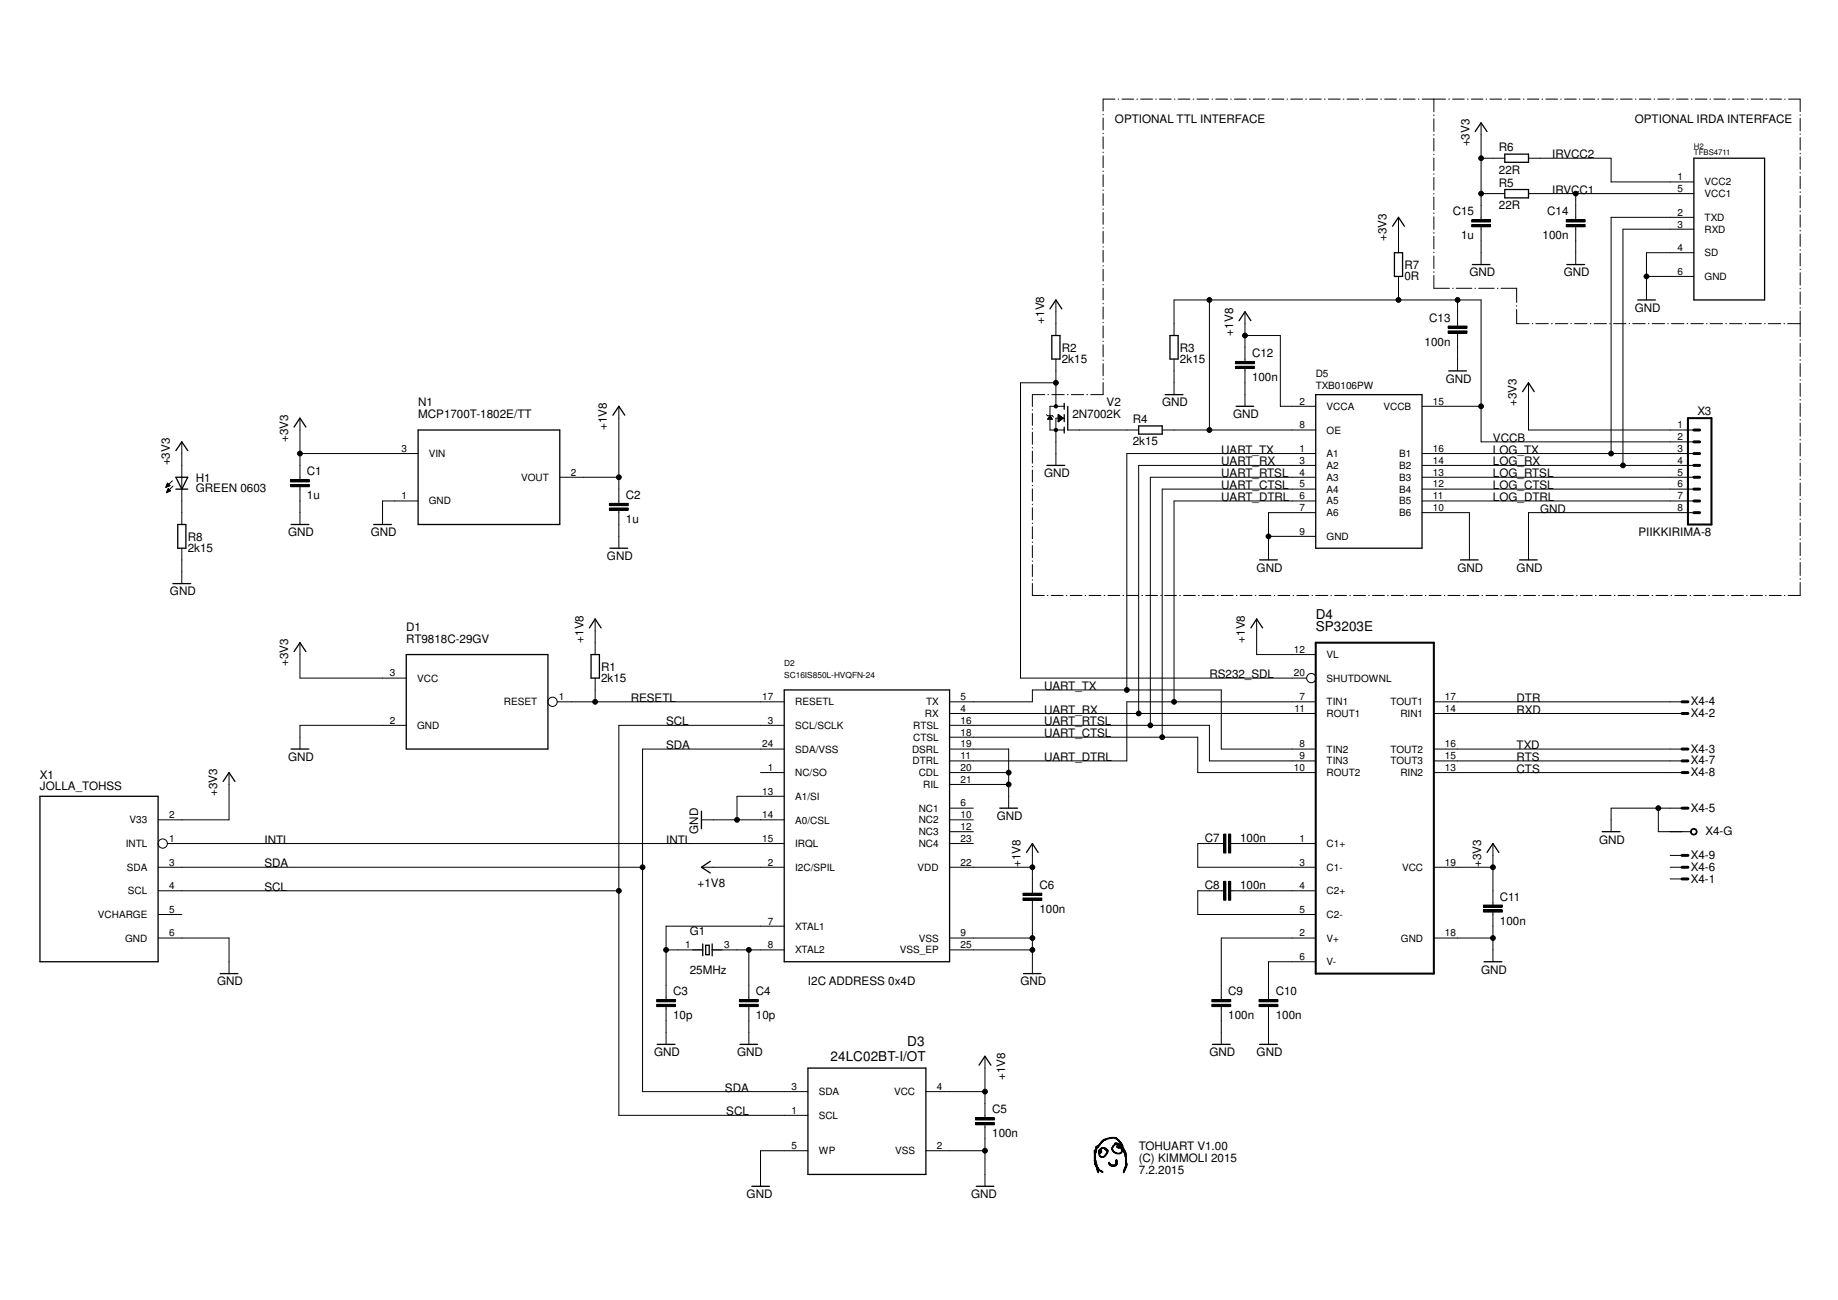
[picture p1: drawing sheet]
<svg xmlns="http://www.w3.org/2000/svg" width="420mm" height="297mm" viewBox="0 0 420 297" stroke-linecap="round" stroke-linejoin="round" font-family="sans-serif">
<defs><g id="words">
<g font-size="3.1">
<text x="300.8" y="141.4">D4</text>
<text x="300.8" y="144.1">SP3203E</text>
<text x="207.4" y="239.1">D3</text>
<text x="189.9" y="242.5">24LC02BT-I/OT</text>
</g>
<g font-size="2.7">
<text x="254.9" y="28.1">OPTIONAL TTL INTERFACE</text>
<text x="373.7" y="28.1">OPTIONAL IRDA INTERFACE</text>
<text x="335.9" y="33.4" transform="rotate(-90 335.9 33.4)">+3V3</text>
<text x="342.6" y="34.5">R6</text>
<text x="342.6" y="39.7">22R</text>
<text x="354.8" y="36.2">IRVCC2</text>
<text x="342.6" y="47.8">22R</text>
<text x="342.6" y="42.7">R5</text>
<text x="354.8" y="44.2">IRVCC1</text>
<text x="332.1" y="49.2">C15</text>
<text x="353.7" y="49.2">C14</text>
<text x="317" y="55" transform="rotate(-90 317 55)">+3V3</text>
<text x="334" y="54.7">1u</text>
<text x="352.6" y="54.7">100n</text>
<text x="321" y="64">0R</text>
<text x="321" y="61.6">R7</text>
<text x="335.9" y="63.2">GND</text>
<text x="357.5" y="63.2">GND</text>
<text x="373.7" y="71.2">GND</text>
<text x="238.7" y="74" transform="rotate(-90 238.7 74)">+1V8</text>
<text x="281.9" y="76.7" transform="rotate(-90 281.9 76.7)">+1V8</text>
<text x="326.7" y="73.5">C13</text>
<text x="242.7" y="82.8">2k15</text>
<text x="242.7" y="80.5">R2</text>
<text x="269.7" y="82.8">2k15</text>
<text x="269.7" y="80.5">R3</text>
<text x="286.2" y="81.7">C12</text>
<text x="325.7" y="79">100n</text>
<text x="286.2" y="87">100n</text>
<text x="330.5" y="87.5">GND</text>
<text x="95.6" y="95.5">MCP1700T-1802E/TT</text>
<text x="95.6" y="92.8">N1</text>
<text x="245.1" y="95.5">2N7002K</text>
<text x="253" y="92.8">V2</text>
<text x="265.7" y="92.8">GND</text>
<text x="281.9" y="95.5">GND</text>
<text x="346.7" y="92.8" transform="rotate(-90 346.7 92.8)">+3V3</text>
<text x="388" y="94.7">X3</text>
<text x="65.9" y="101" transform="rotate(-90 65.9 101)">+3V3</text>
<text x="138.8" y="98.3" transform="rotate(-90 138.8 98.3)">+1V8</text>
<text x="258.9" y="101.8">2k15</text>
<text x="258.9" y="96.6">R4</text>
<text x="341.3" y="101">VCCB</text>
<text x="38.9" y="106.3" transform="rotate(-90 38.9 106.3)">+3V3</text>
<text x="279.2" y="106.3">UART_RX</text>
<text x="279.2" y="103.6">UART_TX</text>
<text x="341.3" y="106.3">LOG_RX</text>
<text x="341.3" y="103.6">LOG_TX</text>
<text x="44.8" y="110.1">H1</text>
<text x="44.8" y="112.4">GREEN 0603</text>
<text x="70.2" y="108.6">C1</text>
<text x="238.7" y="109.1">GND</text>
<text x="279.2" y="109.1">UART_RTSL</text>
<text x="279.2" y="111.8">UART_CTSL</text>
<text x="341.3" y="111.8">LOG_CTSL</text>
<text x="341.3" y="109.1">LOG_RTSL</text>
<text x="70.2" y="114">1u</text>
<text x="143.1" y="119.5">1u</text>
<text x="143.1" y="114">C2</text>
<text x="279.2" y="114.5">UART_DTRL</text>
<text x="341.3" y="114.5">LOG_DTRL</text>
<text x="352.1" y="117.1">GND</text>
<text x="42.9" y="123.7">R8</text>
<text x="65.9" y="122.6">GND</text>
<text x="84.7" y="122.6">GND</text>
<text x="374.6" y="122.6">PIIKKIRIMA-8</text>
<text x="42.9" y="126.1">2k15</text>
<text x="138.8" y="127.9">GND</text>
<text x="287.3" y="130.6">GND</text>
<text x="333.2" y="130.6">GND</text>
<text x="346.7" y="130.6">GND</text>
<text x="38.9" y="136.1">GND</text>
<text x="92.9" y="146.9">RT9818C-29GV</text>
<text x="92.9" y="144.1">D1</text>
<text x="133.4" y="146.9" transform="rotate(-90 133.4 146.9)">+1V8</text>
<text x="284.6" y="146.9" transform="rotate(-90 284.6 146.9)">+1V8</text>
<text x="65.9" y="152.2" transform="rotate(-90 65.9 152.2)">+3V3</text>
<text x="137.4" y="155.7">2k15</text>
<text x="137.4" y="153.4">R1</text>
<text x="276.5" y="154.9">RS232_SDL</text>
<text x="144.2" y="160.4">RESETL</text>
<text x="238.7" y="157.6">UART_TX</text>
<text x="346.7" y="160.4">DTR</text>
<text x="386.5" y="161.2">X4-4</text>
<text x="152.3" y="165.7">SCL</text>
<text x="238.7" y="165.7">UART_RTSL</text>
<text x="238.7" y="163.1">UART_RX</text>
<text x="346.7" y="163.1">RXD</text>
<text x="386.5" y="163.9">X4-2</text>
<text x="65.9" y="173.9">GND</text>
<text x="152.3" y="171.2">SDA</text>
<text x="238.7" y="173.9">UART_DTRL</text>
<text x="238.7" y="168.4">UART_CTSL</text>
<text x="346.7" y="173.9">RTS</text>
<text x="346.7" y="171.2">TXD</text>
<text x="386.5" y="172">X4-3</text>
<text x="9.1" y="177.9">X1</text>
<text x="346.7" y="176.5">CTS</text>
<text x="386.5" y="174.7">X4-7</text>
<text x="386.5" y="177.4">X4-8</text>
<text x="9.1" y="180.6">JOLLA_TOHSS</text>
<text x="49.6" y="181.9" transform="rotate(-90 49.6 181.9)">+3V3</text>
<text x="386.5" y="185.5">X4-5</text>
<text x="159.6" y="190.5" transform="rotate(-90 159.6 190.5)">GND</text>
<text x="227.9" y="187.4">GND</text>
<text x="389.9" y="190.8">X4-G</text>
<text x="60.4" y="192.7">INTL</text>
<text x="152.3" y="192.7">INTL</text>
<text x="275.4" y="192.3">C7</text>
<text x="283.5" y="192.3">100n</text>
<text x="365.6" y="192.7">GND</text>
<text x="386.5" y="196.3">X4-9</text>
<text x="60.4" y="203.5">SCL</text>
<text x="60.4" y="198.2">SDA</text>
<text x="159.5" y="202.7">+1V8</text>
<text x="233.3" y="198.2" transform="rotate(-90 233.3 198.2)">+1V8</text>
<text x="237.6" y="203.2">C6</text>
<text x="275.4" y="203.2">C8</text>
<text x="283.5" y="203.2">100n</text>
<text x="338.6" y="198.2" transform="rotate(-90 338.6 198.2)">+3V3</text>
<text x="386.5" y="199">X4-6</text>
<text x="386.5" y="201.7">X4-1</text>
<text x="237.6" y="208.5">100n</text>
<text x="342.9" y="205.8">C11</text>
<text x="157.7" y="213.7">G1</text>
<text x="342.9" y="211.2">100n</text>
<text x="49.6" y="225.1">GND</text>
<text x="153.9" y="227.5">C3</text>
<text x="157.7" y="222.5">25MHz</text>
<text x="172.8" y="227.5">C4</text>
<text x="184.7" y="225.1">I2C ADDRESS 0x4D</text>
<text x="233.3" y="225.1">GND</text>
<text x="280.8" y="227.5">C9</text>
<text x="291.6" y="227.5">C10</text>
<text x="338.6" y="222.5">GND</text>
<text x="153.9" y="232.8">10p</text>
<text x="172.8" y="232.8">10p</text>
<text x="280.8" y="232.8">100n</text>
<text x="291.6" y="232.8">100n</text>
<text x="149.6" y="241.3">GND</text>
<text x="168.5" y="241.3">GND</text>
<text x="276.5" y="241.3">GND</text>
<text x="287.3" y="241.3">GND</text>
<text x="165.7" y="249.4">SDA</text>
<text x="229.8" y="246.8" transform="rotate(-90 229.8 246.8)">+1V8</text>
<text x="166" y="254.8">SCL</text>
<text x="226.8" y="254.4">C5</text>
<text x="226.8" y="259.8">100n</text>
<text x="260.3" y="262.7">TOHUART V1.00</text>
<text x="260.3" y="265.5">(C) KIMMOLI 2015</text>
<text x="260.3" y="268.4">7.2.2015</text>
<text x="170.7" y="273.7">GND</text>
<text x="222" y="273.7">GND</text>
</g>
<g font-size="2.3">
<text x="383.4" y="41.2">1</text>
<text x="383.4" y="43.9">5</text>
<text x="389.7" y="42.4">VCC2</text>
<text x="389.7" y="45">VCC1</text>
<text x="383.4" y="49.3">2</text>
<text x="383.4" y="52">3</text>
<text x="389.7" y="50.5">TXD</text>
<text x="389.7" y="53.2">RXD</text>
<text x="383.4" y="57.4">4</text>
<text x="389.7" y="58.5">SD</text>
<text x="383.4" y="62.8">6</text>
<text x="389.7" y="64">GND</text>
<text x="300.8" y="88.8">TXB0106PW</text>
<text x="300.8" y="86.1">D5</text>
<text x="297" y="92.5">2</text>
<text x="303.3" y="93.6">VCCA</text>
<text x="316.3" y="93.6">VCCB</text>
<text x="327.6" y="92.5">15</text>
<text x="297" y="97.9">8</text>
<text x="303.3" y="99.1">OE</text>
<text x="383.4" y="100.6">2</text>
<text x="383.4" y="97.9">1</text>
<text x="91.8" y="103.3">3</text>
<text x="98" y="104.5">VIN</text>
<text x="297" y="103.3">1</text>
<text x="297" y="106">3</text>
<text x="303.3" y="104.5">A1</text>
<text x="303.3" y="107.1">A2</text>
<text x="319.8" y="104.4">B1</text>
<text x="319.8" y="107.1">B2</text>
<text x="327.6" y="103.3">16</text>
<text x="327.6" y="106">14</text>
<text x="383.4" y="106">4</text>
<text x="383.4" y="103.3">3</text>
<text x="119.1" y="109.9">VOUT</text>
<text x="130.5" y="108.7">2</text>
<text x="297" y="108.7">4</text>
<text x="297" y="111.4">5</text>
<text x="303.3" y="109.9">A3</text>
<text x="303.3" y="112.6">A4</text>
<text x="319.8" y="109.9">B3</text>
<text x="319.8" y="112.6">B4</text>
<text x="327.6" y="108.7">13</text>
<text x="327.6" y="111.4">12</text>
<text x="383.4" y="111.4">6</text>
<text x="383.4" y="108.7">5</text>
<text x="91.8" y="114.1">1</text>
<text x="98" y="115.3">GND</text>
<text x="297" y="114.1">6</text>
<text x="297" y="116.8">7</text>
<text x="303.3" y="115.3">A5</text>
<text x="303.3" y="117.9">A6</text>
<text x="319.8" y="115.2">B5</text>
<text x="319.8" y="117.9">B6</text>
<text x="327.6" y="114.1">11</text>
<text x="327.6" y="116.8">10</text>
<text x="383.4" y="116.8">8</text>
<text x="383.4" y="114.1">7</text>
<text x="297" y="122.2">9</text>
<text x="303.3" y="123.4">GND</text>
<text x="295.8" y="149.2">12</text>
<text x="89.1" y="154.6">3</text>
<text x="95.4" y="155.7">VCC</text>
<text x="295.8" y="154.6">20</text>
<text x="303.3" y="150.4">VL</text>
<text x="303.3" y="155.7">SHUTDOWNL</text>
<text x="115.2" y="161.2">RESET</text>
<text x="127.8" y="160">1</text>
<text x="174.2" y="160">17</text>
<text x="181.8" y="161.2">RESETL</text>
<text x="211.7" y="161.2">TX</text>
<text x="219.6" y="160">5</text>
<text x="297" y="160">7</text>
<text x="303.3" y="161.2">TIN1</text>
<text x="317.9" y="161.2">TOUT1</text>
<text x="330.3" y="160">17</text>
<text x="89.1" y="165.4">2</text>
<text x="95.4" y="166.5">GND</text>
<text x="175.5" y="165.4">3</text>
<text x="181.8" y="166.5">SCL/SCLK</text>
<text x="208.8" y="166.5">RTSL</text>
<text x="211.4" y="163.8">RX</text>
<text x="219.6" y="165.4">16</text>
<text x="219.6" y="162.7">4</text>
<text x="295.9" y="162.7">11</text>
<text x="303.3" y="163.9">ROUT1</text>
<text x="320.1" y="163.8">RIN1</text>
<text x="330.3" y="162.7">14</text>
<text x="174.2" y="170.8">24</text>
<text x="181.8" y="172">SDA/VSS</text>
<text x="208.5" y="172">DSRL</text>
<text x="208.7" y="169.2">CTSL</text>
<text x="219.6" y="168.1">18</text>
<text x="219.6" y="170.8">19</text>
<text x="219.6" y="173.5">11</text>
<text x="297" y="170.8">8</text>
<text x="297" y="173.5">9</text>
<text x="303.3" y="172">TIN2</text>
<text x="317.9" y="172">TOUT2</text>
<text x="330.3" y="170.8">16</text>
<text x="330.3" y="173.5">15</text>
<text x="175.5" y="176.1">1</text>
<text x="181.8" y="177.4">NC/SO</text>
<text x="208.6" y="174.6">DTRL</text>
<text x="210" y="177.3">CDL</text>
<text x="219.6" y="176.1">20</text>
<text x="219.6" y="178.9">21</text>
<text x="295.8" y="176.1">10</text>
<text x="303.3" y="174.7">TIN3</text>
<text x="303.3" y="177.4">ROUT2</text>
<text x="317.9" y="174.6">TOUT3</text>
<text x="320.1" y="177.3">RIN2</text>
<text x="330.3" y="176.1">13</text>
<text x="174.2" y="181.6">13</text>
<text x="181.8" y="182.8">A1/SI</text>
<text x="210" y="185.5">NC1</text>
<text x="211" y="180">RIL</text>
<text x="219.6" y="184.3">6</text>
<text x="29.6" y="188.1">V33</text>
<text x="38.6" y="187">2</text>
<text x="174.2" y="187">14</text>
<text x="181.8" y="188.2">A0/CSL</text>
<text x="210" y="188.1">NC2</text>
<text x="210" y="190.8">NC3</text>
<text x="219.6" y="187">10</text>
<text x="219.6" y="189.7">12</text>
<text x="28.7" y="193.5">INTL</text>
<text x="38.6" y="197.8">3</text>
<text x="38.6" y="192.4">1</text>
<text x="174.2" y="192.4">15</text>
<text x="175.5" y="197.8">2</text>
<text x="181.8" y="193.5">IRQL</text>
<text x="210" y="193.5">NC4</text>
<text x="219.6" y="197.8">22</text>
<text x="219.6" y="192.4">23</text>
<text x="297" y="192.4">1</text>
<text x="297" y="197.8">3</text>
<text x="303.3" y="193.5">C1+</text>
<text x="330.3" y="197.8">19</text>
<text x="29" y="198.9">SDA</text>
<text x="38.6" y="203.2">4</text>
<text x="181.8" y="199">I2C/SPIL</text>
<text x="209.7" y="198.9">VDD</text>
<text x="297" y="203.2">4</text>
<text x="303.3" y="199">C1-</text>
<text x="320.5" y="198.9">VCC</text>
<text x="22.4" y="209.8">VCHARGE</text>
<text x="29.2" y="204.3">SCL</text>
<text x="38.6" y="208.6">5</text>
<text x="297" y="208.6">5</text>
<text x="303.3" y="204.3">C2+</text>
<text x="303.3" y="209.8">C2-</text>
<text x="28.6" y="215.1">GND</text>
<text x="38.6" y="214">6</text>
<text x="175.5" y="211.3">7</text>
<text x="181.8" y="212.5">XTAL1</text>
<text x="210" y="215.1">VSS</text>
<text x="219.6" y="214">9</text>
<text x="297" y="214">2</text>
<text x="303.3" y="215.1">V+</text>
<text x="320.2" y="215.1">GND</text>
<text x="330.3" y="214">18</text>
<text x="156.6" y="216.7">1</text>
<text x="165.6" y="216.7">3</text>
<text x="175.5" y="216.7">8</text>
<text x="181.8" y="217.8">XTAL2</text>
<text x="205.7" y="217.8">VSS_EP</text>
<text x="219.6" y="216.7">25</text>
<text x="297" y="219.4">6</text>
<text x="303.3" y="220.6">V-</text>
<text x="180.9" y="249">3</text>
<text x="187.1" y="250.2">SDA</text>
<text x="204.4" y="250.2">VCC</text>
<text x="214.2" y="249">4</text>
<text x="180.9" y="254.5">1</text>
<text x="187.1" y="255.7">SCL</text>
<text x="180.9" y="262.6">5</text>
<text x="187.1" y="263.7">WP</text>
<text x="204.6" y="263.7">VSS</text>
<text x="214.2" y="262.6">2</text>
</g>
<g font-size="1.9">
<text x="179.3" y="154.9">SC16IS850L-HVQFN-24</text>
<text x="179.3" y="152.2">D2</text>
</g>
<g font-size="1.8">
<text x="387.2" y="34.1">H2</text>
<text x="387.2" y="35.5">TFBS4711</text>
</g>
</g></defs>
<g fill="none" stroke="#000" stroke-width=".23">
<path d="M252.2 26.1v.1M252.2 27v2.7M252.2 30.4v.2M252.2 31.3v2.7M252.2 34.8v.1M252.2 35.6v2.7M252.2 39.1v.1M252.2 39.9v2.7M254.9 22.6h-2.7v2.8M255.6 22.6h.1M256.5 22.6h2.7M259.9 22.6h.1"/>
<path d="M260.8 22.6h2.7M264.2 22.6h.1M265 22.6h2.7M268.5 22.6h.1M269.3 22.6h2.7M272.7 22.6h.2M273.6 22.6h2.7M277.1 22.6h.1M277.9 22.6h2.7M281.3 22.6h.2M282.2 22.6h2.7M285.6 22.6h.2"/>
<path d="M286.5 22.6h2.7M289.9 22.6h.2M290.8 22.6h2.7M294.2 22.6h.1M295.1 22.6h2.7M298.5 22.6h.2M299.4 22.6h2.6M302.8 22.6h.1M303.6 22.6h2.8M307.1 22.6h.1M307.9 22.6h2.7M311.4 22.6h.1"/>
<path d="M312.2 22.6h2.7M315.6 22.6h.2M316.5 22.6h2.7M319.9 22.6h.2M320.8 22.6h2.7M324.2 22.6h.1M325.1 22.6h5.3M327.8 22.6v2.9M327.8 26.2v.2M327.8 27.1v2.9M327.8 30.7v.2M327.8 31.6v2.9"/>
<path d="M327.8 35.2v.1M327.8 36.1v2.9M327.8 39.7v.1M331.2 22.6h.1M332.1 22.6h2.6M335.4 22.6h.2M336.3 22.6h2.7M338.6 28.1v22.1M338.6 36.2h5.4M339.7 22.6h.1M340.6 22.6h2.7M344 22.6h.1"/>
<path d="M344.8 22.6h2.7M348.2 22.6h.2M349.1 22.6h2.7M349.4 36.2h18.9v5.4h18.9M352.5 22.6h.2M353.4 22.6h2.7M356.8 22.6h.1M357.7 22.6h2.6M361 22.6h.2M361.9 22.6h2.7M365.3 22.6h.2M366.2 22.6h2.6"/>
<path d="M369.6 22.6h.1M370.4 22.6h2.7M373.8 22.6h.2M374.7 22.6h2.7M378.1 22.6h.1M379 22.6h2.6M382.4 22.6h.1M383.2 22.6h2.7M386.6 22.6h.2M387.5 22.6h2.7M390.9 22.6h.1M391.8 22.6h2.7"/>
<path d="M395.2 22.6h.1M396 22.6h2.7M399.4 22.6h.2M400.3 22.6h2.7M403.7 22.6h.1M404.6 22.6h2.6M408 22.6h.1M408.8 22.6h2.7v2.9M411.5 26.2v.1M411.5 27.1v2.8M411.5 30.6v.1M411.5 31.5v2.8"/>
<path d="M411.5 35v.1M411.5 35.9v2.8M411.5 39.4v.1M252.2 43.4v.1M252.2 44.2v2.7M252.2 47.7v.1M252.2 48.6v2.7M252.2 52v.2M252.2 52.9v2.7M252.2 56.3v.2M252.2 57.2v2.7M319.7 49.7v8"/>
<path d="M327.8 40.6v2.8M327.8 44.2v.1M327.8 45v2.9M327.8 48.6v.2M327.8 49.5v2.9M327.8 53.1v.2M327.8 54v2.9M327.8 57.6v.1M327.8 58.5v2.9M336.4 51.3h4.3v.5h-4.3zM336.4 50.2h4.3v.5h-4.3zM338.6 44.2h5.4"/>
<path d="M338.6 51.8v8.7M349.4 44.2h37.8M358 51.3h4.4v.5h-4.4zM358 50.2h4.4v.5h-4.4zM360.2 44.2v6M360.2 51.8v8.7M387.2 49.7h-18.9v53.9M387.2 57.7h-10.8v10.8M387.2 52.4h-16.2v53.9M411.5 40.3v2.8M411.5 43.8v.2M411.5 44.7v2.8"/>
<path d="M411.5 48.2v.2M411.5 49.1v2.8M411.5 52.6v.2M411.5 53.5v2.8M411.5 57.1v.1M411.5 57.9v2.8M241.4 68.5v8.2M252.2 60.7v.1M252.2 61.5v2.7M252.2 65v.1M252.2 65.8v2.7M252.2 69.3v.1"/>
<path d="M252.2 70.1v2.8M252.2 73.6v.1M252.2 74.5v2.7M252.2 77.9v.2M252.2 78.8v2.7M268.4 76.7v-8.2h70.2v32.5h48.6M276.5 68.5v29.8M284.6 76.7h8.1v16.1h8.1M284.6 71.2v11.4M319.7 63.2v5.3M327.8 62.9v3h3.5M327.8 62.1v.1"/>
<path d="M331 75.6h4.4v.5h-4.4zM331 74.5h4.4v.5h-4.4zM332.1 65.9h.1M332.9 65.9h3.6M333.2 68.5v6M333.2 76.1v8.7M337.2 65.9h.1M338 65.9h3.6M342.3 65.9h.1M343.1 65.9h3.6v3.2M346.7 70.7v3.3h2.8M346.7 69.8v.2"/>
<path d="M350.3 74h.1M351.1 74h2.8M354.7 74h.1M355.5 74h2.9M359.1 74h.1M359.9 74h2.9M363.5 74h.2M364.4 74h2.8M367.9 74h.2M368.8 74h2.9M372.4 74h.1M373.2 74h2.9"/>
<path d="M376.4 63.2h10.8M376.8 74h.2M377.7 74h2.8M381.2 74h.2M382.1 74h2.8M385.6 74h.2M386.5 74h2.9M390.1 74h.1M390.9 74h2.9M394.5 74h.2M395.4 74h2.8M398.9 74h.2"/>
<path d="M399.8 74h2.8M403.4 74h.1M404.2 74h2.9M407.8 74h.2M408.7 74h2.8M411.5 61.5v.1M411.5 62.3v2.9M411.5 65.9v.1M411.5 66.7v2.9M411.5 70.3v.1M411.5 71.1v5.8M411.5 77.6v.2"/>
<path d="M411.5 78.5v2.9M68.6 95.5v14.1M141.5 92.8v22.2M236 93.6v.1M236 94.5v2.7M236 97.9v.1M236 98.8v2.7M238.8 90.2h-2.8v2.7M239.2 94.7l.3 .3h1.1l.2 .3M239.6 90.2h.1M239.6 95.7h.8M239.7 95.5h.7"/>
<path d="M239.7 95.5h.6M239.8 95.4h.5M239.8 95.2h.4M239.9 95.2h.2M240 95.1h.1M240 95l.6 .8h-1.1zM240.4 90.2h2.9M241.4 87.5h-8.1v67.4h65.4M241.4 82v10.8M241.9 95h.3M241.9 95.8h.8M241.9 95.7h1"/>
<path d="M241.9 95.5h1M241.9 95.4h.8M241.9 95.2h.7M241.9 95.2h.6M241.9 95.1h.4M241.9 94.7l1.1 .8-1.1 .9zM241.9 96.4h.1M241.9 96.3h.2M241.9 96.1h.3M241.9 96.1h.4M241.9 96h.6M241.9 95.8h.7"/>
<path d="M241.9 94.9h.2M241.9 94.8h.1M243.3 92.8h-3.3v5.5h3.3M243.3 95.5h-1.9v10.8M244 90.2h.2M244.1 98.3h16.2M244.9 90.2h2.8M248.4 90.2h.2M252.2 87.4v2.8h-2.9M252.2 82.3v.1M252.2 83.1v2.8M252.2 86.6v.1"/>
<path d="M265.7 98.3h35.1M268.4 82v8.2M282.4 83.7h4.4v.5h-4.4zM282.4 82.6h4.4v.5h-4.4zM284.6 84.2v8.6M325.1 92.8h13.5M349.4 87.5v10.8h37.8M411.5 82.2v.1M411.5 83.1v2.9M411.5 86.7v.2M411.5 87.6v3M411.5 91.3v.1"/>
<path d="M411.5 92.2v2.9M411.5 95.8v.2M411.5 96.7v3M37.9 111.3h.1M38 111.2h.2M38 111.1h.4M38 111h.7M38.1 110.9h.8M38.1 112.5h.1M38.1 110.8h.6M38.1 112.4h.3M38.2 110.7h.4"/>
<path d="M38.2 112.3h.4M38.2 110.6h.4M38.2 112.2h.7M38.3 110.5h.1M38.3 112.1h.6M38.3 110.4l.6 .6-1 .3zM38.3 110.4h.1M38.3 112h.6M38.3 111.9h.4M38.4 111.8h.2M38.4 111.7h.2M38.5 111.6l.5 .5-1 .5z"/>
<path d="M39.4 109.9l-1.5 1.4M39.5 111.1l-1.5 1.5M41.6 101v18.8M66.4 110.7h4.3v.5h-4.3zM66.4 109.6h4.3v.5h-4.3zM68.6 111.2v8.6M68.6 103.6h27M95.6 114.5h-8.2v5.3M128 109.1h13.5M139.3 116.1h4.3v.5h-4.3zM139.3 115h4.3v.5h-4.3zM141.5 116.6v8.7"/>
<path d="M236 102.2v.2M236 103.1v2.7M236 106.6v.1M236 107.4v2.8M236 110.9v.1M236 111.7v2.8M236 115.2v.1M236 116v2.8M236 119.5v.1M300.8 117.1h-10.8v10.8M300.8 103.6h-43.2v54M300.8 114.5h-32.4v45.9"/>
<path d="M300.8 109.1h-37.8v56.6M300.8 106.3h-40.5v56.7M300.8 111.8h-35.1v56.6M325.1 103.6h62.1M325.1 114.5h62.1M325.1 109.1h62.1M325.1 106.3h62.1M325.1 111.8h62.1M325.1 117.1h10.8v10.8M387.2 117.1h-37.8v10.8M411.5 100.4v.1M411.5 101.3v2.9"/>
<path d="M411.5 104.9v.2M411.5 105.8v3M411.5 109.5v.1M411.5 110.4v2.9M411.5 114v.2M411.5 114.9v3M411.5 118.6v.1M411.5 119.5v2.9M41.6 125.3v8M236 133.3v2.8h2.7M236 120.4v2.7M236 123.8v.2"/>
<path d="M236 124.7v2.7M236 128.1v.2M236 129v2.7M236 132.5v.1M239.4 136.1h.2M240.3 136.1h2.7M243.7 136.1h.2M244.6 136.1h2.7M248.1 136.1h.1M249 136.1h2.7M252.4 136.1h.1M253.3 136.1h2.7"/>
<path d="M256.7 136.1h.2M257.6 136.1h2.7M261 136.1h.2M261.9 136.1h2.7M265.3 136.1h.2M266.2 136.1h2.7M269.7 136.1h.1M270.5 136.1h2.8M274 136.1h.1M274.9 136.1h2.7M278.3 136.1h.2M279.2 136.1h2.7"/>
<path d="M282.6 136.1h.2M283.5 136.1h2.7M287 136.1h.1M287.8 136.1h2.7M290 122.6h10.8M291.3 136.1h.1M292.1 136.1h2.7M295.6 136.1h.1M296.4 136.1h2.8M299.9 136.1h.1M300.8 136.1h2.7M304.2 136.1h.2"/>
<path d="M305.1 136.1h2.7M308.6 136.1h.1M309.4 136.1h2.8M312.9 136.1h.1M313.7 136.1h2.8M317.2 136.1h.1M318 136.1h2.8M321.5 136.1h.1M322.4 136.1h2.7M325.8 136.1h.2M326.7 136.1h2.7M330.1 136.1h.2"/>
<path d="M331 136.1h2.7M334.5 136.1h.1M335.4 136.1h2.7M338.8 136.1h.1M339.7 136.1h2.7M343.1 136.1h.1M344 136.1h2.7M347.4 136.1h.1M348.3 136.1h2.7M351.7 136.1h.2M352.6 136.1h2.7M356.1 136.1h.1"/>
<path d="M356.9 136.1h2.8M360.4 136.1h.1M361.3 136.1h2.7M364.7 136.1h.2M365.6 136.1h2.7M369 136.1h.2M369.9 136.1h2.7M373.3 136.1h.2M374.2 136.1h2.7M377.6 136.1h.2M378.5 136.1h2.7M382 136.1h.1"/>
<path d="M382.9 136.1h2.7M386.3 136.1h.1M387.2 136.1h2.7M390.6 136.1h.2M391.5 136.1h2.7M395 136.1h.1M395.8 136.1h2.7M399.3 136.1h.1M400.1 136.1h2.8M403.6 136.1h.1M404.4 136.1h2.8M407.9 136.1h.1"/>
<path d="M411.5 123.1v.2M411.5 124v3M411.5 127.7v.1M411.5 128.5v3M411.5 132.2v.2M411.5 133.1v3h-2.7M68.6 146.9v8h24.3M136 141.4v8.2M136 154.9v5.5M287.3 141.4v8.2h13.5M52.4 176.5v10.8h-16.3M92.9 165.7h-24.3v5.5"/>
<path d="M127.4 160.4h51.9M173.9 176.5h5.4M179.3 171.2h-32.4v78.2h37.8M179.3 165.7h-37.8v89.1h43.2M217.1 160.4h18.9v-2.8h43.2v13.6h21.6M217.1 165.7h59.4v8.2h24.3M217.1 171.2h13.5v13.5M217.1 176.5h13.5M217.1 168.4h56.7v8.1h27M217.1 163h83.7M217.1 179.2h13.5M300.8 160.4h-43.2v13.5h-40.5"/>
<path d="M327.8 160.4h56.7M327.8 171.2h56.7M327.8 176.5h56.7M327.8 163h56.7M327.8 173.9h56.7M36.1 198.2h110.8M38.3 192.7h141M160.3 187.3h19M160.3 198.2h19M179.3 181.9h-10.8v5.4M217.1 187.3h5.4M217.1 198.2h18.9"/>
<path d="M217.1 192.7h5.4M217.1 184.7h5.4M217.1 190h5.4M236 192.7v11.4M279.7 190.6h.5v4.3h-.5zM279.7 192.7h-5.9v5.5h27M280.8 190.6h.5v4.3h-.5zM281.3 192.7h19.5M327.8 198.2h13.5M341.3 192.7v14.1M379.1 184.7v5.3h7.4M381.8 198.2h2.7"/>
<path d="M381.8 195.5h2.7M384.5 184.7h-16.2v5.3M386.7 189.4a.75 .75 0 0 1 1.2 .3 .75 .75 0 0 1-.5 1.1 .75 .75 0 0 1-1-.8h.2a.59 .59 0 0 1 .9-.4 .59 .59 0 0 1 .1 .9 .59 .59 0 0 1-.9-.2l-.1-.3h-.2zM36.1 214.3h16.3v8.2M36.1 203.5h105.4M36.1 209h5.5M152.3 217h8.3M162.8 217h16.5M171.2 217v11.4M179.3 211.6h-27v16.8M217.1 217h18.9M217.1 214.3h18.9"/>
<path d="M233.8 205.2h4.4v.5h-4.4zM233.8 204.1h4.4v.5h-4.4zM236 205.7v16.8M279.7 201.4h.5v4.3h-.5zM279.7 203.5h-5.9v5.5h27M280.8 201.4h.5v4.3h-.5zM281.3 203.5h19.5M300.8 214.3h-21.6v14.1M300.8 219.8h-10.8v8.6M327.8 214.3h13.5M339.1 207.9h4.3v.5h-4.3zM339.1 206.8h4.3v.5h-4.3z"/>
<path d="M341.3 208.4v11.4M381.8 200.8h2.7M150.1 229.5h4.3v.5h-4.3zM150.1 228.4h4.3v.5h-4.3zM152.3 230v8.6M169 229.5h4.3v.5h-4.3zM169 228.4h4.3v.5h-4.3zM171.2 230v8.6M277 229.5h4.3v.5h-4.3zM277 228.4h4.3v.5h-4.3zM279.2 230v8.6M287.8 229.5h4.3v.5h-4.3z"/>
<path d="M287.8 228.4h4.3v.5h-4.3zM290 230v8.6M211.7 249.4h13.5M223 256.5h4.3v.5h-4.3zM223 255.4h4.3v.5h-4.3zM225.2 241.3v14.1M225.2 257v14.1M253.6 260l.5 .1zM253.8 259.9l.1 .1zM253.9 259.9l1.1 .1zM254.1 259.9l.1 .1zM254.1 260l.1 .1z"/>
<path d="M254.2 259.9l.6 .1zM254.4 260l.1 .1zM254.7 260l.1 .1zM254.8 259.9l.1 .1zM254.9 260l.2 .1zM184.7 262.9h-10.8v8.2M211.7 262.9h13.5M250.1 265.2l.2 .1zM250.1 265.1l.2 .1zM250.1 263.3l.2 .1zM250.1 263.2l.2 .1zM250.1 263.1h.2z"/>
<path d="M250.1 262.9l.2 .1zM250.1 262.8l.1 .1zM250.2 265l.2 .1zM250.2 265h.2zM250.2 264.9l.2 .1zM250.2 264.8l.2 .1zM250.2 264.8h.2zM250.2 264.7l.2 .1zM250.2 264.6l.2 .1zM250.2 264.5l.2 .1zM250.2 264.5h.2zM250.2 264.4l.2 .1z"/>
<path d="M250.2 264.3l.2 .1zM250.2 264.2l.2 .1zM250.2 264.2h.2zM250.2 264.1l.2 .1zM250.2 264l.2 .1zM250.2 263.9l.2 .1zM250.2 263.9h.2zM250.2 263.8l.2 .1zM250.2 263.7l.2 .1zM250.2 263.7h.2zM250.2 263.6l.2 .1zM250.2 263.6l.1 .1z"/>
<path d="M250.2 263.5l.2 .1zM250.2 263.4l.1 .1zM250.2 263.3l.1 .1zM250.2 263.2l.1 .1zM250.2 263.1l.1 .1zM250.2 263l.1 .1zM250.2 262.9l.1 .1zM250.2 265.6l.2 .1zM250.2 265.6h.1zM250.2 265.5l.1 .1zM250.2 265.4l.2 .1zM250.2 265.4l.1 .1z"/>
<path d="M250.2 265.3l.1 .1zM250.2 265.3h.1zM250.2 265.2l.1 .1zM250.2 262.8l.1 .1zM250.3 265.9h.1zM250.3 265.8l.1 .1zM250.3 265.7v.1zM250.3 265.6v.1zM250.3 266.1h.2zM250.3 266l.1 .1zM250.3 265.9l.1 .1zM250.3 263.6l.1 .1z"/>
<path d="M250.3 263.4l.2 .1zM250.3 266.1l.2 .1zM250.3 265.3h.2zM250.3 265.1l.2 .1zM250.3 262.7l.4 .1zM250.4 265.2l.1 .1zM250.4 263l.1 .1zM250.4 262.9l.1 .1zM250.4 262.8l.1 .1zM250.4 262.8l.2 .1zM250.4 262.7l.2 .1zM250.4 262.6l.2 .1z"/>
<path d="M250.4 266.2l.2 .1zM250.4 266.2l.1 .1zM250.4 265.6l.2 .1zM250.4 265.6l.1 .1zM250.4 265.5l.1 .1zM250.4 265.4l.1 .1zM250.4 265.3l.1 .1zM250.4 263.3l.1 .1zM250.4 263.2l.1 .1zM250.4 263.2l.2 .1zM250.4 263.1l.2 .1zM250.4 262.6l.3 .1z"/>
<path d="M250.5 266.4h.1zM250.5 266.3l.1 .1zM250.5 265.8l.1 .1zM250.5 265.7l.1 .1zM250.5 265.6h.1zM250.5 263.1h.1zM250.5 262.5l.1 .1zM250.5 266.4l.3 .1zM250.5 265.9l.2 .1zM250.5 262.8l.2 .1zM250.5 262.5l.2 .1zM250.5 262.4l.2 .1z"/>
<path d="M250.5 262.3l.3 .1zM250.5 262.2l.4 .1zM250.5 262.1l.2 .1zM250.5 262l.2 .1zM250.6 266.4v.1zM250.6 266.1h.1zM250.6 265.8v.1zM250.6 263v.1zM250.6 262.9v.1zM250.6 262.3h.2zM250.6 262.1v.1zM250.6 261.9v.1z"/>
<path d="M250.6 266.7h.3zM250.6 266.6l.3 .1zM250.6 266.5l.3 .1zM250.6 266l.1 .1zM250.6 265.9h.1zM250.6 262l.1 .1zM250.6 266.3l.2 .1zM250.6 266.2l.2 .1zM250.6 266.2l.1 .1zM250.6 266.1l.1 .1zM250.7 266.7l.2 .1zM250.7 266.4l.1 .1z"/>
<path d="M250.7 266.4h.1zM250.7 267.2l.2 .1zM250.7 267.1l.2 .1zM250.7 266.9l.4 .1zM250.7 266.8l.3 .1zM250.7 262.1l.2 .1zM250.7 262.1l.3 .1zM250.8 267l.1 .1zM250.8 267h.1zM250.8 266.8l.2 .1zM250.8 262l.2 .1zM250.8 267.4l.2 .1z"/>
<path d="M250.8 267.3l.2 .1zM250.8 267.3l.1 .1zM250.8 267.2l.1 .1zM250.9 267.6l.1 .1zM250.9 267.5l.1 .1zM250.9 267.4v.1zM250.9 262l.2 .1zM250.9 267h.3zM250.9 261.9l.3 .1zM250.9 267.8h.2zM250.9 267.7l.2 .1zM250.9 267l.2 .1z"/>
<path d="M251 261.8l.2 .1zM251 261.7l.2 .1zM251 267.9l.1 .1zM251 267.8l.1 .1zM251 267.1l.2 .1zM251 267l.2 .1zM251 261.7l.3 .1zM251.1 267.2l.1 .1zM251.1 261.7h.2zM251.1 267.3l.3 .1zM251.1 263.3l.6 .1zM251.1 263.3l.7 .1z"/>
<path d="M251.2 267.3l.2 .1zM251.2 267.2v.1zM251.2 263.4l.2 .1zM251.2 263.4l.5 .1zM251.2 263.2l.6 .1zM251.2 263.1l.6 .1zM251.2 263.1h.6zM251.2 263l.6 .1zM251.2 261.6l.2 .1zM251.2 262.8l.2 .1zM251.2 263.7l.2 .1zM251.2 263.6l.1 .1z"/>
<path d="M251.2 263.5l.2 .1zM251.2 262.9l.5 .1zM251.2 262.8l.5 .1zM251.2 261.5l.3 .1zM251.3 267.4l.2 .1zM251.3 264l.1 .1zM251.3 263.9l.1 .1zM251.3 263.9h.1zM251.3 263.8l.1 .1zM251.3 263.7h.1zM251.3 262.7l.1 .1zM251.3 262.7l.2 .1z"/>
<path d="M251.3 261.5h.2zM251.3 264.1l.2 .1zM251.3 262.6l.2 .1zM251.3 261.4l.2 .1zM251.4 267.4l.2 .1zM251.4 264.2h.2zM251.4 264v.1zM251.4 262.6l.2 .1zM251.4 267.5l.4 .1zM251.4 264.2l.2 .1zM251.4 262.5l.3 .1zM251.4 261.3l.2 .1z"/>
<path d="M251.5 264.2l.2 .1zM251.5 261.2l.2 .1zM251.5 261.2h.2zM251.5 267.5l.3 .1zM251.5 264.3l.9 .1zM251.5 262.5l.2 .1zM251.6 262.4l.3 .1zM251.6 261.1l.2 .1zM251.7 262.3l.3 .1zM251.7 261.1l.1 .1zM251.7 261l.2 .1zM251.7 267.6l.3 .1z"/>
<path d="M251.7 264.4l.6 .1zM251.7 260.9l.3 .1zM251.7 260.9h.3zM251.8 260.8l.2 .1zM251.8 262.3l.9 .1zM251.9 267.7l.2 .1zM251.9 262.3h.5zM251.9 260.7l.2 .1zM251.9 267.8h.2zM251.9 260.7l.3 .1zM252 267.8v.1zM252 260.6l.2 .1z"/>
<path d="M252 260.6h.3zM252.1 260.5l.2 .1zM252.2 260.5l.2 .1zM252.2 260.4l.3 .1zM252.3 264.2l.2 .1zM252.3 260.3l.5 .1zM252.3 260.3l.1 .1zM252.4 262.3l.4 .1zM252.4 264.2h.2zM252.4 264.1l.2 .1zM252.4 262.4l.5 .1zM252.4 262.3h.2z"/>
<path d="M252.5 260.3l.4 .1zM252.5 264l.2 .1zM252.5 264l.3 .1zM252.5 262.5l.5 .1zM252.5 262.5l.4 .1zM252.6 263.9l.2 .1zM252.6 263.9h.2zM252.6 260.4l.1 .1zM252.6 260.3h.3zM252.7 263.8l.1 .1zM252.7 262.6l.4 .1zM252.7 260.4l.1 .1z"/>
<path d="M252.8 263.8v.1zM252.8 263.7l.1 .1zM252.8 263.7h.2zM252.8 262.7l.3 .1zM252.8 260.2l.1 .1zM252.8 263.6l.2 .1zM252.8 262.8l.3 .1zM252.8 262.8l.1 .1zM252.8 262.7l.2 .1zM252.9 263.6l.2 .1zM252.9 262.9l.2 .1zM252.9 260.2l.2 .1z"/>
<path d="M252.9 260.3h.1zM253 263.5l.1 .1zM253 263.4l.1 .1zM253 263.3l.2 .1zM253 260.1l.4 .1zM253 260.1l.6 .1zM253.1 263.3l.1 .1zM253.1 262.7l.1 .1zM253.1 263.1h.2zM253.1 263l.2 .1zM253.1 262.9l.2 .1zM253.1 262.8l.2 .1z"/>
<path d="M253.1 263.2l.1 .1zM253.1 263.1l.1 .1zM253.2 262.9l.1 .1zM253.2 262.8l.1 .1zM253.2 260.1h.1zM253.3 260.1h.1zM253.4 265.6l.2 .1zM253.4 260.1l.1 .1zM253.4 265.8l.3 .1zM253.4 265.7l.3 .1zM253.5 260.1h.5zM253.5 265.9l.3 .1z"/>
<path d="M253.5 265.9h.3zM253.5 265.6h.1zM253.6 266l.3 .1zM253.6 266l.2 .1zM253.6 266.1h.3zM253.6 266.1l.5 .1zM253.6 260.1l.1 .1zM253.7 266.2l1.5 .1zM253.8 266.2l1.3 .1zM253.9 266.3l1.1 .1zM254 266.4h.9zM254.1 262.6l.3 .1z"/>
<path d="M254.2 262.6v.1zM254.2 262.5l.1 .1zM254.2 262.5v.1zM254.2 262.3l.1 .1zM254.2 266.4l.1 .1zM254.2 262.7l.2 .1zM254.2 262.4l.1 .1zM254.2 262.3h.1zM254.2 262.2l.2 .1zM254.2 262.1l.2 .1zM254.3 266.4l.1 .1zM254.3 262.8l.2 .1z"/>
<path d="M254.3 262.8l.1 .1zM254.3 262l.1 .1zM254.3 262l.2 .1zM254.3 261.9l.2 .1zM254.4 262.9l.1 .1zM254.4 263l.2 .1zM254.4 261.9l.1 .1zM254.4 261.8l.2 .1zM254.5 266.4v.1zM254.5 263.1l.2 .1zM254.5 263.1h.1zM254.5 261.7l.1 .1z"/>
<path d="M254.5 261.7l.3 .1zM254.6 263.2l.2 .1zM254.6 266.4l.1 .1zM254.6 261.6l.2 .1zM254.7 261.7h.1zM254.7 261.5l.2 .1zM254.7 266.4l.1 .1zM254.8 263.3l.1 .1zM254.8 261.5l.1 .1zM254.8 261.5h.2zM254.8 261.2l.7 .1zM254.9 266.1l.3 .1z"/>
<path d="M254.9 263.4l.3 .1zM254.9 261.4l.2 .1zM254.9 261.3l.3 .1zM254.9 261.3l.1 .1zM254.9 261.2h.5zM254.9 260.1h.3zM255 266.1h.3zM255 263.4l.3 .1zM255 263.3v.1zM255 266l.3 .1zM255 261.3l.3 .1zM255 260.1l.3 .1z"/>
<path d="M255.1 266l.2 .1zM255.1 265.9l.2 .1zM255.1 265.9h.2zM255.1 265.8l.2 .1zM255.1 265.7l.2 .1zM255.1 265.6l.2 .1zM255.1 265.6h.2zM255.1 265.5l.2 .1zM255.1 265.4l.2 .1zM255.1 265.3l.2 .1zM255.1 265.3h.2zM255.1 265.2l.2 .1z"/>
<path d="M255.1 265.1l.2 .1zM255.1 265l.2 .1zM255.1 260.1l.2 .1zM255.1 265.8l.3 .1zM255.2 260.2l.2 .1zM255.2 263.5l.9 .1zM255.3 260.3h.1zM255.3 263.6l.8 .1zM255.3 261.9l.8 .1zM255.3 260.3l.3 .1zM255.3 262.1l.7 .1zM255.3 262l.7 .1z"/>
<path d="M255.3 261.8l.8 .1zM255.3 261.7l.7 .1zM255.3 261.3l.3 .1zM255.4 260.3l.2 .1zM255.4 261.7l.5 .1zM255.4 261.7h.5zM255.4 261.3l.3 .1zM255.5 261.6l.4 .1zM255.5 260.4l.2 .1zM255.6 262.2l.4 .1zM255.6 261.5h.1zM255.6 261.4l.1 .1z"/>
<path d="M255.6 260.5l.2 .1zM255.6 261.5l.3 .1zM255.6 262.3h.1zM255.6 261.5l.2 .1zM255.7 260.6l.2 .1zM255.7 260.6h.2zM255.8 262.3h.1zM255.8 260.7l.1 .1zM255.8 260.9h.3zM255.8 260.8l.3 .1zM255.8 260.7l.2 .1zM255.9 262.3h.1"/>
<path d="M255.9 260.9l.2 .1zM256 263.4l.2 .1zM256 261.1l.3 .1zM256 261.1l.2 .1zM256 261l.2 .1zM256 262l.2 .1zM256 261.2l.4 .1zM256.1 263.4l.2 .1zM256.1 261.3l.3 .1zM256.1 261.2h.2zM256.1 262.1l.2 .1zM256.1 261.4l.3 .1z"/>
<path d="M256.1 261.5l.2 .1zM256.1 261.5h.1zM256.2 263.3l.2 .1zM256.2 262.3h.2zM256.2 261.7l.2 .1zM256.2 261.7h.2zM256.2 262.5l.2 .1zM256.2 262.3l.2 .1zM256.2 262.2l.1 .1zM256.2 261.6l.1 .1zM256.3 261.5l.2 .1zM256.3 261.5h.2z"/>
<path d="M256.3 263.2l.1 .1zM256.3 262.5l.2 .1zM256.3 262.4l.1 .1zM256.3 262.3l.1 .1zM256.3 261.9l.2 .1zM256.3 261.8l.1 .1zM256.4 263.2v.1zM256.4 263.1l.1 .1zM256.4 262.6l.1 .1zM256.4 261.9l.2 .1zM256.4 261.5l.2 .1zM256.4 263.1h.2z"/>
<path d="M256.4 262.8l.2 .1zM256.4 261.7h.3zM256.4 261.6l.2 .1zM256.4 263l.1 .1zM256.4 262.9l.1 .1zM256.4 262.8l.1 .1zM256.4 262.7l.1 .1zM256.4 262l.3 .1zM256.5 262.7l.1 .1zM256.5 262.1l.2 .1zM256.5 261.7l.2 .1zM256.5 261.9l.1 .1z"/>
<path d="M256.5 261.8l.1 .1zM256.6 262.3h.2zM256.6 262.2l.1 .1zM256.6 262.3l.3 .1zM256.6 262.3l.2 .1zM256.7 262.5l.2 .1zM256.7 262.4l.2 .1zM256.7 262.7l.3 .1zM256.7 262.6l.3 .1zM256.8 267.8h.2zM256.8 262.8l.3 .1zM256.8 262.7l.2 .1z"/>
<path d="M256.8 267.9l.1 .1zM256.8 267.8l.1 .1zM256.8 267.7l.2 .1zM256.8 267.6l.2 .1zM256.8 267.5l.3 .1zM256.8 263l.2 .1zM256.9 267.4l.2 .1zM256.9 262.9l.1 .1zM256.9 262.8l.2 .1zM256.9 267.5l.2 .1zM256.9 263.2l.2 .1zM256.9 263.1l.2 .1z"/>
<path d="M256.9 263.1h.1zM257 267.4l.1 .1zM257 267.3l.1 .1zM257 267.3l.2 .1zM257 263.3l.1 .1zM257 263.3v.1zM257 263.2v.1zM257 267.2l.2 .1zM257 267.1l.2 .1zM257 267l.2 .1zM257 263.4l.2 .1zM257 262.9l.2 .1z"/>
<path d="M257 267l.3 .1zM257 267h.3zM257 263.4l.1 .1zM257.1 263.6l.1 .1zM257.1 263.5l.1 .1zM257.1 263.1h.1zM257.1 263l.1 .1zM257.1 262.9l.1 .1zM257.1 266.9l.3 .1zM257.1 266.8l.3 .1zM257.1 263.8l.2 .1zM257.1 263.7l.2 .1z"/>
<path d="M257.1 263.7h.1zM257.1 263.2l.2 .1zM257.1 263.1l.1 .1zM257.2 266.7l.2 .1zM257.2 264l.2 .1zM257.2 263.9l.2 .1zM257.2 263.3l.1 .1zM257.2 263.2l.1 .1zM257.2 266.7h.3zM257.2 266.6l.3 .1zM257.2 264.3l.3 .1zM257.2 264.2l.3 .1z"/>
<path d="M257.2 264.2h.3zM257.2 264.1l.3 .1zM257.2 264l.3 .1zM257.2 263.9h.1zM257.2 263.8l.1 .1zM257.2 263.4l.2 .1zM257.2 266.5l.3 .1zM257.2 266.4l.3 .1zM257.3 264.6l.2 .1zM257.3 264.5h.2zM257.3 264.4l.2 .1zM257.3 263.6l.1 .1z"/>
<path d="M257.3 263.5l.1 .1zM257.3 266.4l.3 .1zM257.3 266.4h.2zM257.3 266.2l.3 .1zM257.3 266.1l.3 .1zM257.3 266l.3 .1zM257.3 265.9l.3 .1zM257.3 265.8l.3 .1zM257.3 265.7l.1 .1zM257.3 265.6l.1 .1zM257.3 265.6h.1zM257.3 265.5l.1 .1z"/>
<path d="M257.3 265.4l.1 .1zM257.3 265.3l.1 .1zM257.3 265.3h.1zM257.3 265.2l.1 .1zM257.3 265.1l.1 .1zM257.3 265l.1 .1zM257.3 265l.2 .1zM257.3 265h.1zM257.3 264.9l.2 .1zM257.3 264.8l.2 .1zM257.3 264.8h.1zM257.3 264.7l.2 .1z"/>
<path d="M257.3 264.6l.1 .1zM257.3 264.5l.1 .1zM257.3 263.9h.1zM257.3 263.8l.1 .1zM257.3 263.7l.1 .1zM257.3 263.7h.1zM257.4 266.3l.1 .1zM257.4 266.2l.2 .1zM257.4 266.1h.2zM257.4 266l.2 .1zM257.4 265.9h.2z"/>
<circle cx="338.6" cy="36.2" r=".55"/>
<circle cx="338.6" cy="44.2" r=".55"/>
<circle cx="360.2" cy="44.2" r=".55"/>
<circle cx="276.5" cy="68.5" r=".55"/>
<circle cx="284.6" cy="76.7" r=".55"/>
<circle cx="319.7" cy="68.5" r=".55"/>
<circle cx="333.2" cy="68.5" r=".55"/>
<circle cx="376.4" cy="63.2" r=".55"/>
<circle cx="241.4" cy="92.8" r=".38"/>
<circle cx="241.4" cy="98.3" r=".38"/>
<circle cx="241.4" cy="87.5" r=".55"/>
<circle cx="276.5" cy="98.3" r=".55"/>
<circle cx="338.6" cy="92.8" r=".55"/>
<circle cx="68.6" cy="103.6" r=".55"/>
<circle cx="141.5" cy="109.1" r=".55"/>
<circle cx="368.3" cy="103.6" r=".55"/>
<circle cx="371" cy="106.3" r=".55"/>
<circle cx="290" cy="122.6" r=".55"/>
<circle cx="257.6" cy="157.6" r=".55"/>
<circle cx="299.7" cy="154.9" r="1.06"/>
<circle cx="126.3" cy="160.4" r="1.06"/>
<circle cx="136" cy="160.4" r=".55"/>
<circle cx="230.6" cy="176.5" r=".55"/>
<circle cx="230.6" cy="179.2" r=".55"/>
<circle cx="260.3" cy="163" r=".55"/>
<circle cx="263" cy="165.7" r=".55"/>
<circle cx="265.7" cy="168.4" r=".55"/>
<circle cx="268.4" cy="160.4" r=".55"/>
<circle cx="37.2" cy="192.7" r="1.06"/>
<circle cx="146.9" cy="198.2" r=".55"/>
<circle cx="168.5" cy="187.3" r=".55"/>
<circle cx="236" cy="198.2" r=".55"/>
<circle cx="341.3" cy="198.2" r=".55"/>
<circle cx="379.1" cy="184.7" r=".55"/>
<circle cx="141.5" cy="203.5" r=".55"/>
<circle cx="152.3" cy="217" r=".55"/>
<circle cx="171.2" cy="217" r=".55"/>
<circle cx="236" cy="214.3" r=".55"/>
<circle cx="236" cy="217" r=".55"/>
<circle cx="341.3" cy="214.3" r=".55"/>
<circle cx="225.2" cy="249.4" r=".55"/>
<circle cx="225.2" cy="262.9" r=".55"/>
</g>
<g fill="none" stroke="#000" stroke-width=".3">
<path d="M337.2 30.1l1.4-2 1.3 2M344 35.2h5.4v1.9h-5.4zM387.2 36.2h16.2v32.3h-16.2zM318.3 51.7l1.4-2 1.3 2M318.8 57.7h1.8v5.5h-1.8zM344 43.3h5.4v1.9h-5.4zM240 70.6l1.4-2.1 1.3 2.1M240.4 76.7h1.9v5.3h-1.9zM267.5 76.7h1.8v5.3h-1.8zM283.2 73.3l1.4-2.1 1.4 2.1M336.6 60.5h4M358.2 60.5h4"/>
<path d="M374.4 68.5h4M67.2 97.6l1.4-2.1 1.3 2.1M95.6 98.3h32.4v21.5h-32.4zM140.1 94.9l1.4-2.1 1.3 2.1M243.3 92.2v1.3M243.3 94.7v1.7M243.3 97.6v1.3M244.1 92.8v5.5M260.3 97.3h5.4v1.9h-5.4zM266.3 90.2h4.1M282.6 92.8h4M300.8 90.2h24.3v35.1h-24.3z"/>
<path d="M331.2 84.8h4M348.1 89.5l1.3-2 1.3 2M40.2 109.1h2.7l-1.3 2.7zM40.2 111.8h2.7M40.2 103l1.4-2 1.3 2M40.6 119.8h1.9v5.5h-1.9zM66.5 119.8h4.1M85.4 119.8h4.1M239.3 106.3h4.1M39.5 133.3h4.1M139.4 125.3h4.1M287.9 127.9h4.1"/>
<path d="M333.9 127.9h4M347.4 127.9h4M67.2 148.9l1.4-2 1.3 2M92.9 149.6h32.4v21.6h-32.4zM134.7 143.5l1.3-2.1 1.4 2.1M135.1 149.6h1.9v5.3h-1.9zM179.3 157.6h37.8v62.2h-37.8zM286 143.5l1.3-2.1 1.3 2.1M51 178.6l1.4-2.1 1.3 2.1M66.5 171.2h4.1M9.1 181.9h27v37.9h-27zM160.3 185.3v4.1"/>
<path d="M162.4 196.8l-2.1 1.4 2.1 1.3M228.5 184.7h4.1M234.6 194.8l1.4-2.1 1.3 2.1M339.9 194.8l1.4-2.1 1.3 2.1M366.3 190h4M160.6 215.7v2.7M161.3 216h.8v2.1h-.8zM162.8 215.7v2.7M339.2 219.8h4.1M50.3 222.5h4.1M150.2 238.6h4.1M169.2 238.6h4"/>
<path d="M234 222.5h4M277.1 238.6h4.1M287.9 238.6h4.1M184.7 244.1h27v24.3h-27zM223.8 243.4l1.4-2.1 1.3 2.1M171.9 271.1h4M223.2 271.1h4"/>
</g>
<g fill="#000">
<path d="M336.4 51.3h4.3v.5h-4.3z" fill-rule="evenodd"/>
<path d="M336.4 50.2h4.3v.5h-4.3z" fill-rule="evenodd"/>
<path d="M358 51.3h4.4v.5h-4.4z" fill-rule="evenodd"/>
<path d="M358 50.2h4.4v.5h-4.4z" fill-rule="evenodd"/>
<path d="M331 75.6h4.4v.5h-4.4z" fill-rule="evenodd"/>
<path d="M331 74.5h4.4v.5h-4.4z" fill-rule="evenodd"/>
<path d="M282.4 83.7h4.4v.5h-4.4z" fill-rule="evenodd"/>
<path d="M282.4 82.6h4.4v.5h-4.4z" fill-rule="evenodd"/>
<path d="M66.4 110.7h4.3v.5h-4.3z" fill-rule="evenodd"/>
<path d="M66.4 109.6h4.3v.5h-4.3z" fill-rule="evenodd"/>
<path d="M139.3 116.1h4.3v.5h-4.3z" fill-rule="evenodd"/>
<path d="M139.3 115h4.3v.5h-4.3z" fill-rule="evenodd"/>
<path d="M279.7 190.6h.5v4.3h-.5z" fill-rule="evenodd"/>
<path d="M280.8 190.6h.5v4.3h-.5z" fill-rule="evenodd"/>
<path d="M386.7 189.4a.75 .75 0 0 1 1.2 .3 .75 .75 0 0 1-.5 1.1 .75 .75 0 0 1-1-.8h.2a.59 .59 0 0 1 .9-.4 .59 .59 0 0 1 .1 .9 .59 .59 0 0 1-.9-.2l-.1-.3h-.2z" fill-rule="evenodd"/>
<path d="M233.8 205.2h4.4v.5h-4.4z" fill-rule="evenodd"/>
<path d="M233.8 204.1h4.4v.5h-4.4z" fill-rule="evenodd"/>
<path d="M279.7 201.4h.5v4.3h-.5z" fill-rule="evenodd"/>
<path d="M280.8 201.4h.5v4.3h-.5z" fill-rule="evenodd"/>
<path d="M339.1 207.9h4.3v.5h-4.3z" fill-rule="evenodd"/>
<path d="M339.1 206.8h4.3v.5h-4.3z" fill-rule="evenodd"/>
<path d="M150.1 229.5h4.3v.5h-4.3z" fill-rule="evenodd"/>
<path d="M150.1 228.4h4.3v.5h-4.3z" fill-rule="evenodd"/>
<path d="M169 229.5h4.3v.5h-4.3z" fill-rule="evenodd"/>
<path d="M169 228.4h4.3v.5h-4.3z" fill-rule="evenodd"/>
<path d="M277 229.5h4.3v.5h-4.3z" fill-rule="evenodd"/>
<path d="M277 228.4h4.3v.5h-4.3z" fill-rule="evenodd"/>
<path d="M287.8 229.5h4.3v.5h-4.3z" fill-rule="evenodd"/>
<path d="M287.8 228.4h4.3v.5h-4.3z" fill-rule="evenodd"/>
<path d="M223 256.5h4.3v.5h-4.3z" fill-rule="evenodd"/>
<path d="M223 255.4h4.3v.5h-4.3z" fill-rule="evenodd"/>
<path d="M253.6 260l.5 .1z" fill-rule="evenodd"/>
<path d="M253.8 259.9l.1 .1z" fill-rule="evenodd"/>
<path d="M253.9 259.9l1.1 .1z" fill-rule="evenodd"/>
<path d="M254.1 259.9l.1 .1z" fill-rule="evenodd"/>
<path d="M254.1 260l.1 .1z" fill-rule="evenodd"/>
<path d="M254.2 259.9l.6 .1z" fill-rule="evenodd"/>
<path d="M254.4 260l.1 .1z" fill-rule="evenodd"/>
<path d="M254.7 260l.1 .1z" fill-rule="evenodd"/>
<path d="M254.8 259.9l.1 .1z" fill-rule="evenodd"/>
<path d="M254.9 260l.2 .1z" fill-rule="evenodd"/>
<path d="M250.1 265.2l.2 .1z" fill-rule="evenodd"/>
<path d="M250.1 265.1l.2 .1z" fill-rule="evenodd"/>
<path d="M250.1 263.3l.2 .1z" fill-rule="evenodd"/>
<path d="M250.1 263.2l.2 .1z" fill-rule="evenodd"/>
<path d="M250.1 263.1h.2z" fill-rule="evenodd"/>
<path d="M250.1 262.9l.2 .1z" fill-rule="evenodd"/>
<path d="M250.1 262.8l.1 .1z" fill-rule="evenodd"/>
<path d="M250.2 265l.2 .1z" fill-rule="evenodd"/>
<path d="M250.2 265l.2 .1z" fill-rule="evenodd"/>
<path d="M250.2 265h.2z" fill-rule="evenodd"/>
<path d="M250.2 264.9l.2 .1z" fill-rule="evenodd"/>
<path d="M250.2 264.8l.2 .1z" fill-rule="evenodd"/>
<path d="M250.2 264.8l.2 .1z" fill-rule="evenodd"/>
<path d="M250.2 264.8h.2z" fill-rule="evenodd"/>
<path d="M250.2 264.7l.2 .1z" fill-rule="evenodd"/>
<path d="M250.2 264.6l.2 .1z" fill-rule="evenodd"/>
<path d="M250.2 264.6l.2 .1z" fill-rule="evenodd"/>
<path d="M250.2 264.5l.2 .1z" fill-rule="evenodd"/>
<path d="M250.2 264.5h.2z" fill-rule="evenodd"/>
<path d="M250.2 264.4l.2 .1z" fill-rule="evenodd"/>
<path d="M250.2 264.4l.2 .1z" fill-rule="evenodd"/>
<path d="M250.2 264.3l.2 .1z" fill-rule="evenodd"/>
<path d="M250.2 264.2l.2 .1z" fill-rule="evenodd"/>
<path d="M250.2 264.2l.2 .1z" fill-rule="evenodd"/>
<path d="M250.2 264.2h.2z" fill-rule="evenodd"/>
<path d="M250.2 264.1l.2 .1z" fill-rule="evenodd"/>
<path d="M250.2 264l.2 .1z" fill-rule="evenodd"/>
<path d="M250.2 264l.2 .1z" fill-rule="evenodd"/>
<path d="M250.2 263.9l.2 .1z" fill-rule="evenodd"/>
<path d="M250.2 263.9h.2z" fill-rule="evenodd"/>
<path d="M250.2 263.8l.2 .1z" fill-rule="evenodd"/>
<path d="M250.2 263.8l.2 .1z" fill-rule="evenodd"/>
<path d="M250.2 263.7l.2 .1z" fill-rule="evenodd"/>
<path d="M250.2 263.7h.2z" fill-rule="evenodd"/>
<path d="M250.2 263.6l.2 .1z" fill-rule="evenodd"/>
<path d="M250.2 263.6l.1 .1z" fill-rule="evenodd"/>
<path d="M250.2 263.5l.2 .1z" fill-rule="evenodd"/>
<path d="M250.2 263.4l.1 .1z" fill-rule="evenodd"/>
<path d="M250.2 263.3l.1 .1z" fill-rule="evenodd"/>
<path d="M250.2 263.2l.1 .1z" fill-rule="evenodd"/>
<path d="M250.2 263.1l.1 .1z" fill-rule="evenodd"/>
<path d="M250.2 263l.1 .1z" fill-rule="evenodd"/>
<path d="M250.2 262.9l.1 .1z" fill-rule="evenodd"/>
<path d="M250.2 265.6l.2 .1z" fill-rule="evenodd"/>
<path d="M250.2 265.6h.1z" fill-rule="evenodd"/>
<path d="M250.2 265.5l.1 .1z" fill-rule="evenodd"/>
<path d="M250.2 265.4l.2 .1z" fill-rule="evenodd"/>
<path d="M250.2 265.4l.1 .1z" fill-rule="evenodd"/>
<path d="M250.2 265.3l.1 .1z" fill-rule="evenodd"/>
<path d="M250.2 265.3h.1z" fill-rule="evenodd"/>
<path d="M250.2 265.2l.1 .1z" fill-rule="evenodd"/>
<path d="M250.2 263.4l.1 .1z" fill-rule="evenodd"/>
<path d="M250.2 262.8l.1 .1z" fill-rule="evenodd"/>
<path d="M250.3 265.9h.1z" fill-rule="evenodd"/>
<path d="M250.3 265.8l.1 .1z" fill-rule="evenodd"/>
<path d="M250.3 265.7v.1z" fill-rule="evenodd"/>
<path d="M250.3 265.6v.1z" fill-rule="evenodd"/>
<path d="M250.3 266.1h.2z" fill-rule="evenodd"/>
<path d="M250.3 266l.1 .1z" fill-rule="evenodd"/>
<path d="M250.3 266l.1 .1z" fill-rule="evenodd"/>
<path d="M250.3 265.9l.1 .1z" fill-rule="evenodd"/>
<path d="M250.3 265.8l.1 .1z" fill-rule="evenodd"/>
<path d="M250.3 263.6l.1 .1z" fill-rule="evenodd"/>
<path d="M250.3 263.4l.2 .1z" fill-rule="evenodd"/>
<path d="M250.3 266.1l.2 .1z" fill-rule="evenodd"/>
<path d="M250.3 265.3h.2z" fill-rule="evenodd"/>
<path d="M250.3 265.1l.2 .1z" fill-rule="evenodd"/>
<path d="M250.3 263.4l.2 .1z" fill-rule="evenodd"/>
<path d="M250.3 262.7l.4 .1z" fill-rule="evenodd"/>
<path d="M250.4 265.2l.1 .1z" fill-rule="evenodd"/>
<path d="M250.4 263l.1 .1z" fill-rule="evenodd"/>
<path d="M250.4 262.9l.1 .1z" fill-rule="evenodd"/>
<path d="M250.4 262.9l.1 .1z" fill-rule="evenodd"/>
<path d="M250.4 262.8l.1 .1z" fill-rule="evenodd"/>
<path d="M250.4 262.8l.2 .1z" fill-rule="evenodd"/>
<path d="M250.4 262.7l.2 .1z" fill-rule="evenodd"/>
<path d="M250.4 262.6l.2 .1z" fill-rule="evenodd"/>
<path d="M250.4 266.2l.2 .1z" fill-rule="evenodd"/>
<path d="M250.4 266.2l.1 .1z" fill-rule="evenodd"/>
<path d="M250.4 265.6l.2 .1z" fill-rule="evenodd"/>
<path d="M250.4 265.6l.1 .1z" fill-rule="evenodd"/>
<path d="M250.4 265.5l.1 .1z" fill-rule="evenodd"/>
<path d="M250.4 265.4l.1 .1z" fill-rule="evenodd"/>
<path d="M250.4 265.4l.1 .1z" fill-rule="evenodd"/>
<path d="M250.4 265.3l.1 .1z" fill-rule="evenodd"/>
<path d="M250.4 265.2l.1 .1z" fill-rule="evenodd"/>
<path d="M250.4 263.3l.1 .1z" fill-rule="evenodd"/>
<path d="M250.4 263.3l.1 .1z" fill-rule="evenodd"/>
<path d="M250.4 263.2l.1 .1z" fill-rule="evenodd"/>
<path d="M250.4 263.2l.2 .1z" fill-rule="evenodd"/>
<path d="M250.4 263.1l.2 .1z" fill-rule="evenodd"/>
<path d="M250.4 262.6l.3 .1z" fill-rule="evenodd"/>
<path d="M250.5 266.4h.1z" fill-rule="evenodd"/>
<path d="M250.5 266.3l.1 .1z" fill-rule="evenodd"/>
<path d="M250.5 265.8l.1 .1z" fill-rule="evenodd"/>
<path d="M250.5 265.7l.1 .1z" fill-rule="evenodd"/>
<path d="M250.5 265.6h.1z" fill-rule="evenodd"/>
<path d="M250.5 263.1h.1z" fill-rule="evenodd"/>
<path d="M250.5 262.5l.1 .1z" fill-rule="evenodd"/>
<path d="M250.5 266.4l.3 .1z" fill-rule="evenodd"/>
<path d="M250.5 265.9l.2 .1z" fill-rule="evenodd"/>
<path d="M250.5 262.8l.2 .1z" fill-rule="evenodd"/>
<path d="M250.5 262.5l.2 .1z" fill-rule="evenodd"/>
<path d="M250.5 262.4l.2 .1z" fill-rule="evenodd"/>
<path d="M250.5 262.3l.3 .1z" fill-rule="evenodd"/>
<path d="M250.5 262.3l.3 .1z" fill-rule="evenodd"/>
<path d="M250.5 262.2l.4 .1z" fill-rule="evenodd"/>
<path d="M250.5 262.1l.2 .1z" fill-rule="evenodd"/>
<path d="M250.5 262l.2 .1z" fill-rule="evenodd"/>
<path d="M250.6 266.4v.1z" fill-rule="evenodd"/>
<path d="M250.6 266.1h.1z" fill-rule="evenodd"/>
<path d="M250.6 265.8v.1z" fill-rule="evenodd"/>
<path d="M250.6 263v.1z" fill-rule="evenodd"/>
<path d="M250.6 262.9v.1z" fill-rule="evenodd"/>
<path d="M250.6 262.9v.1z" fill-rule="evenodd"/>
<path d="M250.6 262.3h.2z" fill-rule="evenodd"/>
<path d="M250.6 262.1v.1z" fill-rule="evenodd"/>
<path d="M250.6 261.9v.1z" fill-rule="evenodd"/>
<path d="M250.6 261.9v.1z" fill-rule="evenodd"/>
<path d="M250.6 266.7h.3z" fill-rule="evenodd"/>
<path d="M250.6 266.6l.3 .1z" fill-rule="evenodd"/>
<path d="M250.6 266.6l.3 .1z" fill-rule="evenodd"/>
<path d="M250.6 266.5l.3 .1z" fill-rule="evenodd"/>
<path d="M250.6 266l.1 .1z" fill-rule="evenodd"/>
<path d="M250.6 266l.1 .1z" fill-rule="evenodd"/>
<path d="M250.6 265.9h.1z" fill-rule="evenodd"/>
<path d="M250.6 262l.1 .1z" fill-rule="evenodd"/>
<path d="M250.6 266.3l.2 .1z" fill-rule="evenodd"/>
<path d="M250.6 266.2l.2 .1z" fill-rule="evenodd"/>
<path d="M250.6 266.2l.1 .1z" fill-rule="evenodd"/>
<path d="M250.6 266.1l.1 .1z" fill-rule="evenodd"/>
<path d="M250.7 266.7l.2 .1z" fill-rule="evenodd"/>
<path d="M250.7 266.4l.1 .1z" fill-rule="evenodd"/>
<path d="M250.7 266.4h.1z" fill-rule="evenodd"/>
<path d="M250.7 267.2l.2 .1z" fill-rule="evenodd"/>
<path d="M250.7 267.1l.2 .1z" fill-rule="evenodd"/>
<path d="M250.7 266.9l.4 .1z" fill-rule="evenodd"/>
<path d="M250.7 266.8l.3 .1z" fill-rule="evenodd"/>
<path d="M250.7 262.1l.2 .1z" fill-rule="evenodd"/>
<path d="M250.7 262.1l.3 .1z" fill-rule="evenodd"/>
<path d="M250.8 267l.1 .1z" fill-rule="evenodd"/>
<path d="M250.8 267l.1 .1z" fill-rule="evenodd"/>
<path d="M250.8 267h.1z" fill-rule="evenodd"/>
<path d="M250.8 266.8l.2 .1z" fill-rule="evenodd"/>
<path d="M250.8 262l.2 .1z" fill-rule="evenodd"/>
<path d="M250.8 267.4l.2 .1z" fill-rule="evenodd"/>
<path d="M250.8 267.3l.2 .1z" fill-rule="evenodd"/>
<path d="M250.8 267.3l.1 .1z" fill-rule="evenodd"/>
<path d="M250.8 267.2l.1 .1z" fill-rule="evenodd"/>
<path d="M250.9 267.6l.1 .1z" fill-rule="evenodd"/>
<path d="M250.9 267.5l.1 .1z" fill-rule="evenodd"/>
<path d="M250.9 267.4v.1z" fill-rule="evenodd"/>
<path d="M250.9 262l.2 .1z" fill-rule="evenodd"/>
<path d="M250.9 267h.3z" fill-rule="evenodd"/>
<path d="M250.9 261.9l.3 .1z" fill-rule="evenodd"/>
<path d="M250.9 261.9l.3 .1z" fill-rule="evenodd"/>
<path d="M250.9 267.8h.2z" fill-rule="evenodd"/>
<path d="M250.9 267.7l.2 .1z" fill-rule="evenodd"/>
<path d="M250.9 267.6l.1 .1z" fill-rule="evenodd"/>
<path d="M250.9 267.5l.1 .1z" fill-rule="evenodd"/>
<path d="M250.9 267l.2 .1z" fill-rule="evenodd"/>
<path d="M251 261.8l.2 .1z" fill-rule="evenodd"/>
<path d="M251 261.7l.2 .1z" fill-rule="evenodd"/>
<path d="M251 267.9l.1 .1z" fill-rule="evenodd"/>
<path d="M251 267.8l.1 .1z" fill-rule="evenodd"/>
<path d="M251 267.1l.2 .1z" fill-rule="evenodd"/>
<path d="M251 267l.2 .1z" fill-rule="evenodd"/>
<path d="M251 261.7l.3 .1z" fill-rule="evenodd"/>
<path d="M251.1 267.2l.1 .1z" fill-rule="evenodd"/>
<path d="M251.1 261.7h.2z" fill-rule="evenodd"/>
<path d="M251.1 267.3l.3 .1z" fill-rule="evenodd"/>
<path d="M251.1 263.3l.6 .1z" fill-rule="evenodd"/>
<path d="M251.1 263.3l.7 .1z" fill-rule="evenodd"/>
<path d="M251.2 267.3l.2 .1z" fill-rule="evenodd"/>
<path d="M251.2 267.2v.1z" fill-rule="evenodd"/>
<path d="M251.2 263.4l.2 .1z" fill-rule="evenodd"/>
<path d="M251.2 263.4l.5 .1z" fill-rule="evenodd"/>
<path d="M251.2 263.2l.6 .1z" fill-rule="evenodd"/>
<path d="M251.2 263.2l.6 .1z" fill-rule="evenodd"/>
<path d="M251.2 263.1l.6 .1z" fill-rule="evenodd"/>
<path d="M251.2 263.1h.6z" fill-rule="evenodd"/>
<path d="M251.2 263l.6 .1z" fill-rule="evenodd"/>
<path d="M251.2 261.6l.2 .1z" fill-rule="evenodd"/>
<path d="M251.2 262.8l.2 .1z" fill-rule="evenodd"/>
<path d="M251.2 263.7l.2 .1z" fill-rule="evenodd"/>
<path d="M251.2 263.6l.1 .1z" fill-rule="evenodd"/>
<path d="M251.2 263.6l.1 .1z" fill-rule="evenodd"/>
<path d="M251.2 263.5l.2 .1z" fill-rule="evenodd"/>
<path d="M251.2 262.9l.5 .1z" fill-rule="evenodd"/>
<path d="M251.2 262.9l.5 .1z" fill-rule="evenodd"/>
<path d="M251.2 262.8l.5 .1z" fill-rule="evenodd"/>
<path d="M251.2 261.5l.3 .1z" fill-rule="evenodd"/>
<path d="M251.2 261.5l.3 .1z" fill-rule="evenodd"/>
<path d="M251.3 267.4l.2 .1z" fill-rule="evenodd"/>
<path d="M251.3 264l.1 .1z" fill-rule="evenodd"/>
<path d="M251.3 263.9l.1 .1z" fill-rule="evenodd"/>
<path d="M251.3 263.9h.1z" fill-rule="evenodd"/>
<path d="M251.3 263.8l.1 .1z" fill-rule="evenodd"/>
<path d="M251.3 263.8l.1 .1z" fill-rule="evenodd"/>
<path d="M251.3 263.7h.1z" fill-rule="evenodd"/>
<path d="M251.3 262.7l.1 .1z" fill-rule="evenodd"/>
<path d="M251.3 262.7l.2 .1z" fill-rule="evenodd"/>
<path d="M251.3 261.5h.2z" fill-rule="evenodd"/>
<path d="M251.3 264.1l.2 .1z" fill-rule="evenodd"/>
<path d="M251.3 262.6l.2 .1z" fill-rule="evenodd"/>
<path d="M251.3 261.4l.2 .1z" fill-rule="evenodd"/>
<path d="M251.4 267.4l.2 .1z" fill-rule="evenodd"/>
<path d="M251.4 264.2h.2z" fill-rule="evenodd"/>
<path d="M251.4 264v.1z" fill-rule="evenodd"/>
<path d="M251.4 262.6l.2 .1z" fill-rule="evenodd"/>
<path d="M251.4 267.5l.4 .1z" fill-rule="evenodd"/>
<path d="M251.4 264.2l.2 .1z" fill-rule="evenodd"/>
<path d="M251.4 262.5l.3 .1z" fill-rule="evenodd"/>
<path d="M251.4 261.3l.2 .1z" fill-rule="evenodd"/>
<path d="M251.4 261.3l.2 .1z" fill-rule="evenodd"/>
<path d="M251.5 264.2l.2 .1z" fill-rule="evenodd"/>
<path d="M251.5 261.2l.2 .1z" fill-rule="evenodd"/>
<path d="M251.5 261.2h.2z" fill-rule="evenodd"/>
<path d="M251.5 267.5l.3 .1z" fill-rule="evenodd"/>
<path d="M251.5 264.3l.9 .1z" fill-rule="evenodd"/>
<path d="M251.5 262.5l.2 .1z" fill-rule="evenodd"/>
<path d="M251.6 262.4l.3 .1z" fill-rule="evenodd"/>
<path d="M251.6 261.1l.2 .1z" fill-rule="evenodd"/>
<path d="M251.7 262.3l.3 .1z" fill-rule="evenodd"/>
<path d="M251.7 261.1l.1 .1z" fill-rule="evenodd"/>
<path d="M251.7 261l.2 .1z" fill-rule="evenodd"/>
<path d="M251.7 267.6l.3 .1z" fill-rule="evenodd"/>
<path d="M251.7 264.4l.6 .1z" fill-rule="evenodd"/>
<path d="M251.7 260.9l.3 .1z" fill-rule="evenodd"/>
<path d="M251.7 260.9h.3z" fill-rule="evenodd"/>
<path d="M251.7 267.6l.3 .1z" fill-rule="evenodd"/>
<path d="M251.7 260.9l.3 .1z" fill-rule="evenodd"/>
<path d="M251.8 260.8l.2 .1z" fill-rule="evenodd"/>
<path d="M251.8 262.3l.9 .1z" fill-rule="evenodd"/>
<path d="M251.9 267.7l.2 .1z" fill-rule="evenodd"/>
<path d="M251.9 262.3h.5z" fill-rule="evenodd"/>
<path d="M251.9 260.7l.2 .1z" fill-rule="evenodd"/>
<path d="M251.9 267.8h.2z" fill-rule="evenodd"/>
<path d="M251.9 260.7l.3 .1z" fill-rule="evenodd"/>
<path d="M252 267.8v.1z" fill-rule="evenodd"/>
<path d="M252 260.6l.2 .1z" fill-rule="evenodd"/>
<path d="M252 260.6h.3z" fill-rule="evenodd"/>
<path d="M252.1 260.5l.2 .1z" fill-rule="evenodd"/>
<path d="M252.2 260.5l.2 .1z" fill-rule="evenodd"/>
<path d="M252.2 260.4l.3 .1z" fill-rule="evenodd"/>
<path d="M252.3 264.2l.2 .1z" fill-rule="evenodd"/>
<path d="M252.3 260.3l.5 .1z" fill-rule="evenodd"/>
<path d="M252.3 264.2l.2 .1z" fill-rule="evenodd"/>
<path d="M252.3 260.3l.1 .1z" fill-rule="evenodd"/>
<path d="M252.4 262.3l.4 .1z" fill-rule="evenodd"/>
<path d="M252.4 264.2h.2z" fill-rule="evenodd"/>
<path d="M252.4 264.1l.2 .1z" fill-rule="evenodd"/>
<path d="M252.4 262.4l.5 .1z" fill-rule="evenodd"/>
<path d="M252.4 262.3h.2z" fill-rule="evenodd"/>
<path d="M252.5 260.3l.4 .1z" fill-rule="evenodd"/>
<path d="M252.5 264l.2 .1z" fill-rule="evenodd"/>
<path d="M252.5 264l.3 .1z" fill-rule="evenodd"/>
<path d="M252.5 262.5l.5 .1z" fill-rule="evenodd"/>
<path d="M252.5 262.5l.4 .1z" fill-rule="evenodd"/>
<path d="M252.6 263.9l.2 .1z" fill-rule="evenodd"/>
<path d="M252.6 263.9h.2z" fill-rule="evenodd"/>
<path d="M252.6 260.4l.1 .1z" fill-rule="evenodd"/>
<path d="M252.6 260.3h.3z" fill-rule="evenodd"/>
<path d="M252.7 263.8l.1 .1z" fill-rule="evenodd"/>
<path d="M252.7 262.6l.4 .1z" fill-rule="evenodd"/>
<path d="M252.7 262.6l.4 .1z" fill-rule="evenodd"/>
<path d="M252.7 260.4l.1 .1z" fill-rule="evenodd"/>
<path d="M252.8 263.8v.1z" fill-rule="evenodd"/>
<path d="M252.8 263.7l.1 .1z" fill-rule="evenodd"/>
<path d="M252.8 263.7h.2z" fill-rule="evenodd"/>
<path d="M252.8 262.7l.3 .1z" fill-rule="evenodd"/>
<path d="M252.8 260.2l.1 .1z" fill-rule="evenodd"/>
<path d="M252.8 263.6l.2 .1z" fill-rule="evenodd"/>
<path d="M252.8 262.8l.3 .1z" fill-rule="evenodd"/>
<path d="M252.8 262.8l.1 .1z" fill-rule="evenodd"/>
<path d="M252.8 262.7l.2 .1z" fill-rule="evenodd"/>
<path d="M252.9 263.6l.2 .1z" fill-rule="evenodd"/>
<path d="M252.9 262.9l.2 .1z" fill-rule="evenodd"/>
<path d="M252.9 262.9l.2 .1z" fill-rule="evenodd"/>
<path d="M252.9 260.2l.2 .1z" fill-rule="evenodd"/>
<path d="M252.9 260.3h.1z" fill-rule="evenodd"/>
<path d="M253 263.5l.1 .1z" fill-rule="evenodd"/>
<path d="M253 263.4l.1 .1z" fill-rule="evenodd"/>
<path d="M253 263.4l.1 .1z" fill-rule="evenodd"/>
<path d="M253 263.3l.2 .1z" fill-rule="evenodd"/>
<path d="M253 260.1l.4 .1z" fill-rule="evenodd"/>
<path d="M253 260.1l.6 .1z" fill-rule="evenodd"/>
<path d="M253.1 263.3l.1 .1z" fill-rule="evenodd"/>
<path d="M253.1 262.7l.1 .1z" fill-rule="evenodd"/>
<path d="M253.1 263.1h.2z" fill-rule="evenodd"/>
<path d="M253.1 263l.2 .1z" fill-rule="evenodd"/>
<path d="M253.1 262.9l.2 .1z" fill-rule="evenodd"/>
<path d="M253.1 262.8l.2 .1z" fill-rule="evenodd"/>
<path d="M253.1 263.2l.1 .1z" fill-rule="evenodd"/>
<path d="M253.1 263.2l.1 .1z" fill-rule="evenodd"/>
<path d="M253.1 263.1l.1 .1z" fill-rule="evenodd"/>
<path d="M253.2 262.9l.1 .1z" fill-rule="evenodd"/>
<path d="M253.2 262.8l.1 .1z" fill-rule="evenodd"/>
<path d="M253.2 260.1h.1z" fill-rule="evenodd"/>
<path d="M253.3 260.1h.1z" fill-rule="evenodd"/>
<path d="M253.4 265.6l.2 .1z" fill-rule="evenodd"/>
<path d="M253.4 260.1l.1 .1z" fill-rule="evenodd"/>
<path d="M253.4 265.8l.3 .1z" fill-rule="evenodd"/>
<path d="M253.4 265.8l.3 .1z" fill-rule="evenodd"/>
<path d="M253.4 265.7l.3 .1z" fill-rule="evenodd"/>
<path d="M253.4 265.6l.2 .1z" fill-rule="evenodd"/>
<path d="M253.5 260.1h.5z" fill-rule="evenodd"/>
<path d="M253.5 265.9l.3 .1z" fill-rule="evenodd"/>
<path d="M253.5 265.9h.3z" fill-rule="evenodd"/>
<path d="M253.5 265.6h.1z" fill-rule="evenodd"/>
<path d="M253.6 266l.3 .1z" fill-rule="evenodd"/>
<path d="M253.6 266l.2 .1z" fill-rule="evenodd"/>
<path d="M253.6 266.1h.3z" fill-rule="evenodd"/>
<path d="M253.6 266.1l.5 .1z" fill-rule="evenodd"/>
<path d="M253.6 260.1l.1 .1z" fill-rule="evenodd"/>
<path d="M253.7 266.2l1.5 .1z" fill-rule="evenodd"/>
<path d="M253.8 266.2l1.3 .1z" fill-rule="evenodd"/>
<path d="M253.9 266.3l1.1 .1z" fill-rule="evenodd"/>
<path d="M254 266.4h.9z" fill-rule="evenodd"/>
<path d="M254.1 262.6l.3 .1z" fill-rule="evenodd"/>
<path d="M254.2 262.6v.1z" fill-rule="evenodd"/>
<path d="M254.2 262.5l.1 .1z" fill-rule="evenodd"/>
<path d="M254.2 262.5v.1z" fill-rule="evenodd"/>
<path d="M254.2 262.3l.1 .1z" fill-rule="evenodd"/>
<path d="M254.2 266.4l.1 .1z" fill-rule="evenodd"/>
<path d="M254.2 262.7l.2 .1z" fill-rule="evenodd"/>
<path d="M254.2 262.4l.1 .1z" fill-rule="evenodd"/>
<path d="M254.2 262.3l.1 .1z" fill-rule="evenodd"/>
<path d="M254.2 262.3h.1z" fill-rule="evenodd"/>
<path d="M254.2 262.2l.2 .1z" fill-rule="evenodd"/>
<path d="M254.2 262.1l.2 .1z" fill-rule="evenodd"/>
<path d="M254.2 262.7l.2 .1z" fill-rule="evenodd"/>
<path d="M254.2 262.1l.2 .1z" fill-rule="evenodd"/>
<path d="M254.3 266.4l.1 .1z" fill-rule="evenodd"/>
<path d="M254.3 262.8l.2 .1z" fill-rule="evenodd"/>
<path d="M254.3 262.8l.1 .1z" fill-rule="evenodd"/>
<path d="M254.3 262l.1 .1z" fill-rule="evenodd"/>
<path d="M254.3 262l.2 .1z" fill-rule="evenodd"/>
<path d="M254.3 261.9l.2 .1z" fill-rule="evenodd"/>
<path d="M254.4 262.9l.1 .1z" fill-rule="evenodd"/>
<path d="M254.4 263l.2 .1z" fill-rule="evenodd"/>
<path d="M254.4 262.9l.1 .1z" fill-rule="evenodd"/>
<path d="M254.4 261.9l.1 .1z" fill-rule="evenodd"/>
<path d="M254.4 261.8l.2 .1z" fill-rule="evenodd"/>
<path d="M254.5 266.4v.1z" fill-rule="evenodd"/>
<path d="M254.5 263.1l.2 .1z" fill-rule="evenodd"/>
<path d="M254.5 263.1h.1z" fill-rule="evenodd"/>
<path d="M254.5 261.7l.1 .1z" fill-rule="evenodd"/>
<path d="M254.5 261.7l.3 .1z" fill-rule="evenodd"/>
<path d="M254.6 263.2l.2 .1z" fill-rule="evenodd"/>
<path d="M254.6 263.2l.2 .1z" fill-rule="evenodd"/>
<path d="M254.6 266.4l.1 .1z" fill-rule="evenodd"/>
<path d="M254.6 261.6l.2 .1z" fill-rule="evenodd"/>
<path d="M254.7 261.7h.1z" fill-rule="evenodd"/>
<path d="M254.7 261.5l.2 .1z" fill-rule="evenodd"/>
<path d="M254.7 266.4l.1 .1z" fill-rule="evenodd"/>
<path d="M254.8 263.3l.1 .1z" fill-rule="evenodd"/>
<path d="M254.8 263.3l.1 .1z" fill-rule="evenodd"/>
<path d="M254.8 261.5l.1 .1z" fill-rule="evenodd"/>
<path d="M254.8 261.5h.2z" fill-rule="evenodd"/>
<path d="M254.8 261.2l.7 .1z" fill-rule="evenodd"/>
<path d="M254.9 266.1l.3 .1z" fill-rule="evenodd"/>
<path d="M254.9 263.4l.3 .1z" fill-rule="evenodd"/>
<path d="M254.9 261.4l.2 .1z" fill-rule="evenodd"/>
<path d="M254.9 261.3l.3 .1z" fill-rule="evenodd"/>
<path d="M254.9 261.3l.1 .1z" fill-rule="evenodd"/>
<path d="M254.9 261.2h.5z" fill-rule="evenodd"/>
<path d="M254.9 260.1h.3z" fill-rule="evenodd"/>
<path d="M255 266.1h.3z" fill-rule="evenodd"/>
<path d="M255 263.4l.3 .1z" fill-rule="evenodd"/>
<path d="M255 263.3v.1z" fill-rule="evenodd"/>
<path d="M255 266l.3 .1z" fill-rule="evenodd"/>
<path d="M255 261.3l.3 .1z" fill-rule="evenodd"/>
<path d="M255 260.1l.3 .1z" fill-rule="evenodd"/>
<path d="M255.1 266l.2 .1z" fill-rule="evenodd"/>
<path d="M255.1 265.9l.2 .1z" fill-rule="evenodd"/>
<path d="M255.1 265.9h.2z" fill-rule="evenodd"/>
<path d="M255.1 265.8l.2 .1z" fill-rule="evenodd"/>
<path d="M255.1 265.7l.2 .1z" fill-rule="evenodd"/>
<path d="M255.1 265.6l.2 .1z" fill-rule="evenodd"/>
<path d="M255.1 265.6l.2 .1z" fill-rule="evenodd"/>
<path d="M255.1 265.6h.2z" fill-rule="evenodd"/>
<path d="M255.1 265.5l.2 .1z" fill-rule="evenodd"/>
<path d="M255.1 265.4l.2 .1z" fill-rule="evenodd"/>
<path d="M255.1 265.4l.2 .1z" fill-rule="evenodd"/>
<path d="M255.1 265.3l.2 .1z" fill-rule="evenodd"/>
<path d="M255.1 265.3h.2z" fill-rule="evenodd"/>
<path d="M255.1 265.2l.2 .1z" fill-rule="evenodd"/>
<path d="M255.1 265.2l.2 .1z" fill-rule="evenodd"/>
<path d="M255.1 265.1l.2 .1z" fill-rule="evenodd"/>
<path d="M255.1 265l.2 .1z" fill-rule="evenodd"/>
<path d="M255.1 260.1l.2 .1z" fill-rule="evenodd"/>
<path d="M255.1 265.8l.3 .1z" fill-rule="evenodd"/>
<path d="M255.1 265l.2 .1z" fill-rule="evenodd"/>
<path d="M255.2 260.2l.2 .1z" fill-rule="evenodd"/>
<path d="M255.2 263.5l.9 .1z" fill-rule="evenodd"/>
<path d="M255.3 260.3h.1z" fill-rule="evenodd"/>
<path d="M255.3 263.6l.8 .1z" fill-rule="evenodd"/>
<path d="M255.3 261.9l.8 .1z" fill-rule="evenodd"/>
<path d="M255.3 261.9l.8 .1z" fill-rule="evenodd"/>
<path d="M255.3 260.3l.3 .1z" fill-rule="evenodd"/>
<path d="M255.3 262.1l.7 .1z" fill-rule="evenodd"/>
<path d="M255.3 262.1l.7 .1z" fill-rule="evenodd"/>
<path d="M255.3 262l.7 .1z" fill-rule="evenodd"/>
<path d="M255.3 262l.7 .1z" fill-rule="evenodd"/>
<path d="M255.3 261.8l.8 .1z" fill-rule="evenodd"/>
<path d="M255.3 261.7l.7 .1z" fill-rule="evenodd"/>
<path d="M255.3 261.3l.3 .1z" fill-rule="evenodd"/>
<path d="M255.4 260.3l.2 .1z" fill-rule="evenodd"/>
<path d="M255.4 261.7l.5 .1z" fill-rule="evenodd"/>
<path d="M255.4 261.7h.5z" fill-rule="evenodd"/>
<path d="M255.4 261.3l.3 .1z" fill-rule="evenodd"/>
<path d="M255.5 261.6l.4 .1z" fill-rule="evenodd"/>
<path d="M255.5 260.4l.2 .1z" fill-rule="evenodd"/>
<path d="M255.6 262.2l.4 .1z" fill-rule="evenodd"/>
<path d="M255.6 261.5h.1z" fill-rule="evenodd"/>
<path d="M255.6 261.4l.1 .1z" fill-rule="evenodd"/>
<path d="M255.6 260.5l.2 .1z" fill-rule="evenodd"/>
<path d="M255.6 261.5l.3 .1z" fill-rule="evenodd"/>
<path d="M255.6 260.5l.2 .1z" fill-rule="evenodd"/>
<path d="M255.6 262.3h.1z" fill-rule="evenodd"/>
<path d="M255.6 261.5l.2 .1z" fill-rule="evenodd"/>
<path d="M255.7 260.6l.2 .1z" fill-rule="evenodd"/>
<path d="M255.7 260.6h.2z" fill-rule="evenodd"/>
<path d="M255.8 262.3h.1z" fill-rule="evenodd"/>
<path d="M255.8 260.7l.1 .1z" fill-rule="evenodd"/>
<path d="M255.8 260.9h.3z" fill-rule="evenodd"/>
<path d="M255.8 260.8l.3 .1z" fill-rule="evenodd"/>
<path d="M255.8 260.7l.2 .1z" fill-rule="evenodd"/>
<path d="M255.9 260.9l.2 .1z" fill-rule="evenodd"/>
<path d="M255.9 260.9l.2 .1z" fill-rule="evenodd"/>
<path d="M256 263.4l.2 .1z" fill-rule="evenodd"/>
<path d="M256 261.1l.3 .1z" fill-rule="evenodd"/>
<path d="M256 261.1l.2 .1z" fill-rule="evenodd"/>
<path d="M256 261l.2 .1z" fill-rule="evenodd"/>
<path d="M256 262l.2 .1z" fill-rule="evenodd"/>
<path d="M256 262l.2 .1z" fill-rule="evenodd"/>
<path d="M256 261.2l.4 .1z" fill-rule="evenodd"/>
<path d="M256.1 263.4l.2 .1z" fill-rule="evenodd"/>
<path d="M256.1 261.3l.3 .1z" fill-rule="evenodd"/>
<path d="M256.1 261.2h.2z" fill-rule="evenodd"/>
<path d="M256.1 262.1l.2 .1z" fill-rule="evenodd"/>
<path d="M256.1 261.4l.3 .1z" fill-rule="evenodd"/>
<path d="M256.1 261.3l.3 .1z" fill-rule="evenodd"/>
<path d="M256.1 262.1l.2 .1z" fill-rule="evenodd"/>
<path d="M256.1 261.5l.2 .1z" fill-rule="evenodd"/>
<path d="M256.1 261.5h.1z" fill-rule="evenodd"/>
<path d="M256.2 263.3l.2 .1z" fill-rule="evenodd"/>
<path d="M256.2 262.3h.2z" fill-rule="evenodd"/>
<path d="M256.2 261.7l.2 .1z" fill-rule="evenodd"/>
<path d="M256.2 261.7h.2z" fill-rule="evenodd"/>
<path d="M256.2 263.3l.2 .1z" fill-rule="evenodd"/>
<path d="M256.2 262.5l.2 .1z" fill-rule="evenodd"/>
<path d="M256.2 262.3l.2 .1z" fill-rule="evenodd"/>
<path d="M256.2 262.2l.1 .1z" fill-rule="evenodd"/>
<path d="M256.2 261.7l.2 .1z" fill-rule="evenodd"/>
<path d="M256.2 261.6l.1 .1z" fill-rule="evenodd"/>
<path d="M256.3 261.5l.2 .1z" fill-rule="evenodd"/>
<path d="M256.3 261.5h.2z" fill-rule="evenodd"/>
<path d="M256.3 263.2l.1 .1z" fill-rule="evenodd"/>
<path d="M256.3 262.5l.2 .1z" fill-rule="evenodd"/>
<path d="M256.3 262.4l.1 .1z" fill-rule="evenodd"/>
<path d="M256.3 262.3l.1 .1z" fill-rule="evenodd"/>
<path d="M256.3 261.9l.2 .1z" fill-rule="evenodd"/>
<path d="M256.3 261.8l.1 .1z" fill-rule="evenodd"/>
<path d="M256.4 263.2v.1z" fill-rule="evenodd"/>
<path d="M256.4 263.1l.1 .1z" fill-rule="evenodd"/>
<path d="M256.4 262.6l.1 .1z" fill-rule="evenodd"/>
<path d="M256.4 262.6l.1 .1z" fill-rule="evenodd"/>
<path d="M256.4 261.9l.2 .1z" fill-rule="evenodd"/>
<path d="M256.4 261.5l.2 .1z" fill-rule="evenodd"/>
<path d="M256.4 263.1h.2z" fill-rule="evenodd"/>
<path d="M256.4 262.8l.2 .1z" fill-rule="evenodd"/>
<path d="M256.4 261.7h.3z" fill-rule="evenodd"/>
<path d="M256.4 261.6l.2 .1z" fill-rule="evenodd"/>
<path d="M256.4 263l.1 .1z" fill-rule="evenodd"/>
<path d="M256.4 262.9l.1 .1z" fill-rule="evenodd"/>
<path d="M256.4 262.9l.1 .1z" fill-rule="evenodd"/>
<path d="M256.4 262.8l.1 .1z" fill-rule="evenodd"/>
<path d="M256.4 262.7l.1 .1z" fill-rule="evenodd"/>
<path d="M256.4 262l.3 .1z" fill-rule="evenodd"/>
<path d="M256.4 262l.3 .1z" fill-rule="evenodd"/>
<path d="M256.5 262.7l.1 .1z" fill-rule="evenodd"/>
<path d="M256.5 262.1l.2 .1z" fill-rule="evenodd"/>
<path d="M256.5 262.1l.2 .1z" fill-rule="evenodd"/>
<path d="M256.5 261.7l.2 .1z" fill-rule="evenodd"/>
<path d="M256.5 261.7l.2 .1z" fill-rule="evenodd"/>
<path d="M256.5 261.9l.1 .1z" fill-rule="evenodd"/>
<path d="M256.5 261.8l.1 .1z" fill-rule="evenodd"/>
<path d="M256.6 262.3h.2z" fill-rule="evenodd"/>
<path d="M256.6 262.2l.1 .1z" fill-rule="evenodd"/>
<path d="M256.6 262.3l.3 .1z" fill-rule="evenodd"/>
<path d="M256.6 262.3l.2 .1z" fill-rule="evenodd"/>
<path d="M256.7 262.5l.2 .1z" fill-rule="evenodd"/>
<path d="M256.7 262.4l.2 .1z" fill-rule="evenodd"/>
<path d="M256.7 262.7l.3 .1z" fill-rule="evenodd"/>
<path d="M256.7 262.6l.3 .1z" fill-rule="evenodd"/>
<path d="M256.7 262.6l.3 .1z" fill-rule="evenodd"/>
<path d="M256.7 262.5l.2 .1z" fill-rule="evenodd"/>
<path d="M256.8 267.8h.2z" fill-rule="evenodd"/>
<path d="M256.8 262.8l.3 .1z" fill-rule="evenodd"/>
<path d="M256.8 262.7l.2 .1z" fill-rule="evenodd"/>
<path d="M256.8 267.9l.1 .1z" fill-rule="evenodd"/>
<path d="M256.8 267.8l.1 .1z" fill-rule="evenodd"/>
<path d="M256.8 267.7l.2 .1z" fill-rule="evenodd"/>
<path d="M256.8 267.6l.2 .1z" fill-rule="evenodd"/>
<path d="M256.8 267.6l.2 .1z" fill-rule="evenodd"/>
<path d="M256.8 267.5l.3 .1z" fill-rule="evenodd"/>
<path d="M256.8 263l.2 .1z" fill-rule="evenodd"/>
<path d="M256.9 267.4l.2 .1z" fill-rule="evenodd"/>
<path d="M256.9 262.9l.1 .1z" fill-rule="evenodd"/>
<path d="M256.9 262.8l.2 .1z" fill-rule="evenodd"/>
<path d="M256.9 267.5l.2 .1z" fill-rule="evenodd"/>
<path d="M256.9 263.2l.2 .1z" fill-rule="evenodd"/>
<path d="M256.9 263.1l.2 .1z" fill-rule="evenodd"/>
<path d="M256.9 263.1h.1z" fill-rule="evenodd"/>
<path d="M256.9 262.9l.1 .1z" fill-rule="evenodd"/>
<path d="M257 267.4l.1 .1z" fill-rule="evenodd"/>
<path d="M257 267.3l.1 .1z" fill-rule="evenodd"/>
<path d="M257 267.3l.2 .1z" fill-rule="evenodd"/>
<path d="M257 263.3l.1 .1z" fill-rule="evenodd"/>
<path d="M257 263.3v.1z" fill-rule="evenodd"/>
<path d="M257 263.2v.1z" fill-rule="evenodd"/>
<path d="M257 267.2l.2 .1z" fill-rule="evenodd"/>
<path d="M257 267.2l.2 .1z" fill-rule="evenodd"/>
<path d="M257 267.1l.2 .1z" fill-rule="evenodd"/>
<path d="M257 267l.2 .1z" fill-rule="evenodd"/>
<path d="M257 263.4l.2 .1z" fill-rule="evenodd"/>
<path d="M257 262.9l.2 .1z" fill-rule="evenodd"/>
<path d="M257 267l.3 .1z" fill-rule="evenodd"/>
<path d="M257 267h.3z" fill-rule="evenodd"/>
<path d="M257 263.4l.1 .1z" fill-rule="evenodd"/>
<path d="M257.1 263.6l.1 .1z" fill-rule="evenodd"/>
<path d="M257.1 263.6l.1 .1z" fill-rule="evenodd"/>
<path d="M257.1 263.5l.1 .1z" fill-rule="evenodd"/>
<path d="M257.1 263.1h.1z" fill-rule="evenodd"/>
<path d="M257.1 263l.1 .1z" fill-rule="evenodd"/>
<path d="M257.1 262.9l.1 .1z" fill-rule="evenodd"/>
<path d="M257.1 266.9l.3 .1z" fill-rule="evenodd"/>
<path d="M257.1 266.8l.3 .1z" fill-rule="evenodd"/>
<path d="M257.1 266.8l.3 .1z" fill-rule="evenodd"/>
<path d="M257.1 263.8l.2 .1z" fill-rule="evenodd"/>
<path d="M257.1 263.7l.2 .1z" fill-rule="evenodd"/>
<path d="M257.1 263.7h.1z" fill-rule="evenodd"/>
<path d="M257.1 263.2l.2 .1z" fill-rule="evenodd"/>
<path d="M257.1 263.1l.1 .1z" fill-rule="evenodd"/>
<path d="M257.2 266.7l.2 .1z" fill-rule="evenodd"/>
<path d="M257.2 264l.2 .1z" fill-rule="evenodd"/>
<path d="M257.2 263.9l.2 .1z" fill-rule="evenodd"/>
<path d="M257.2 263.3l.1 .1z" fill-rule="evenodd"/>
<path d="M257.2 263.2l.1 .1z" fill-rule="evenodd"/>
<path d="M257.2 266.7h.3z" fill-rule="evenodd"/>
<path d="M257.2 266.6l.3 .1z" fill-rule="evenodd"/>
<path d="M257.2 264.3l.3 .1z" fill-rule="evenodd"/>
<path d="M257.2 264.2l.3 .1z" fill-rule="evenodd"/>
<path d="M257.2 264.2l.3 .1z" fill-rule="evenodd"/>
<path d="M257.2 264.2h.3z" fill-rule="evenodd"/>
<path d="M257.2 264.1l.3 .1z" fill-rule="evenodd"/>
<path d="M257.2 264l.3 .1z" fill-rule="evenodd"/>
<path d="M257.2 263.9h.1z" fill-rule="evenodd"/>
<path d="M257.2 263.8l.1 .1z" fill-rule="evenodd"/>
<path d="M257.2 263.4l.2 .1z" fill-rule="evenodd"/>
<path d="M257.2 263.4l.2 .1z" fill-rule="evenodd"/>
<path d="M257.2 266.6l.3 .1z" fill-rule="evenodd"/>
<path d="M257.2 266.5l.3 .1z" fill-rule="evenodd"/>
<path d="M257.2 266.4l.3 .1z" fill-rule="evenodd"/>
<path d="M257.2 263.3l.1 .1z" fill-rule="evenodd"/>
<path d="M257.3 264.6l.2 .1z" fill-rule="evenodd"/>
<path d="M257.3 264.5h.2z" fill-rule="evenodd"/>
<path d="M257.3 264.4l.2 .1z" fill-rule="evenodd"/>
<path d="M257.3 264.4l.2 .1z" fill-rule="evenodd"/>
<path d="M257.3 263.6l.1 .1z" fill-rule="evenodd"/>
<path d="M257.3 263.6l.1 .1z" fill-rule="evenodd"/>
<path d="M257.3 263.5l.1 .1z" fill-rule="evenodd"/>
<path d="M257.3 266.4l.3 .1z" fill-rule="evenodd"/>
<path d="M257.3 266.4h.2z" fill-rule="evenodd"/>
<path d="M257.3 266.2l.3 .1z" fill-rule="evenodd"/>
<path d="M257.3 266.1l.3 .1z" fill-rule="evenodd"/>
<path d="M257.3 266l.3 .1z" fill-rule="evenodd"/>
<path d="M257.3 265.9l.3 .1z" fill-rule="evenodd"/>
<path d="M257.3 265.8l.3 .1z" fill-rule="evenodd"/>
<path d="M257.3 265.8l.3 .1z" fill-rule="evenodd"/>
<path d="M257.3 265.7l.1 .1z" fill-rule="evenodd"/>
<path d="M257.3 265.6l.1 .1z" fill-rule="evenodd"/>
<path d="M257.3 265.6l.1 .1z" fill-rule="evenodd"/>
<path d="M257.3 265.6h.1z" fill-rule="evenodd"/>
<path d="M257.3 265.5l.1 .1z" fill-rule="evenodd"/>
<path d="M257.3 265.4l.1 .1z" fill-rule="evenodd"/>
<path d="M257.3 265.4l.1 .1z" fill-rule="evenodd"/>
<path d="M257.3 265.3l.1 .1z" fill-rule="evenodd"/>
<path d="M257.3 265.3h.1z" fill-rule="evenodd"/>
<path d="M257.3 265.2l.1 .1z" fill-rule="evenodd"/>
<path d="M257.3 265.2l.1 .1z" fill-rule="evenodd"/>
<path d="M257.3 265.1l.1 .1z" fill-rule="evenodd"/>
<path d="M257.3 265l.1 .1z" fill-rule="evenodd"/>
<path d="M257.3 265l.2 .1z" fill-rule="evenodd"/>
<path d="M257.3 265h.1z" fill-rule="evenodd"/>
<path d="M257.3 264.9l.2 .1z" fill-rule="evenodd"/>
<path d="M257.3 264.8l.2 .1z" fill-rule="evenodd"/>
<path d="M257.3 264.8l.2 .1z" fill-rule="evenodd"/>
<path d="M257.3 264.8h.1z" fill-rule="evenodd"/>
<path d="M257.3 264.7l.2 .1z" fill-rule="evenodd"/>
<path d="M257.3 264.6l.1 .1z" fill-rule="evenodd"/>
<path d="M257.3 264.5l.1 .1z" fill-rule="evenodd"/>
<path d="M257.3 263.9h.1z" fill-rule="evenodd"/>
<path d="M257.3 263.8l.1 .1z" fill-rule="evenodd"/>
<path d="M257.3 263.8l.1 .1z" fill-rule="evenodd"/>
<path d="M257.3 263.7l.1 .1z" fill-rule="evenodd"/>
<path d="M257.3 263.7h.1z" fill-rule="evenodd"/>
<path d="M257.4 266.3l.1 .1z" fill-rule="evenodd"/>
<path d="M257.4 266.2l.2 .1z" fill-rule="evenodd"/>
<path d="M257.4 266.1h.2z" fill-rule="evenodd"/>
<path d="M257.4 266l.2 .1z" fill-rule="evenodd"/>
<path d="M257.4 265.9h.2z" fill-rule="evenodd"/>
<circle cx="338.6" cy="36.2" r=".55"/>
<circle cx="338.6" cy="44.2" r=".55"/>
<circle cx="360.2" cy="44.2" r=".55"/>
<circle cx="276.5" cy="68.5" r=".55"/>
<circle cx="284.6" cy="76.7" r=".55"/>
<circle cx="319.7" cy="68.5" r=".55"/>
<circle cx="333.2" cy="68.5" r=".55"/>
<circle cx="376.4" cy="63.2" r=".55"/>
<circle cx="241.4" cy="92.8" r=".38"/>
<circle cx="241.4" cy="98.3" r=".38"/>
<circle cx="241.4" cy="87.5" r=".55"/>
<circle cx="276.5" cy="98.3" r=".55"/>
<circle cx="338.6" cy="92.8" r=".55"/>
<circle cx="68.6" cy="103.6" r=".55"/>
<circle cx="141.5" cy="109.1" r=".55"/>
<circle cx="368.3" cy="103.6" r=".55"/>
<circle cx="371" cy="106.3" r=".55"/>
<circle cx="290" cy="122.6" r=".55"/>
<circle cx="257.6" cy="157.6" r=".55"/>
<circle cx="136" cy="160.4" r=".55"/>
<circle cx="230.6" cy="176.5" r=".55"/>
<circle cx="230.6" cy="179.2" r=".55"/>
<circle cx="260.3" cy="163" r=".55"/>
<circle cx="263" cy="165.7" r=".55"/>
<circle cx="265.7" cy="168.4" r=".55"/>
<circle cx="268.4" cy="160.4" r=".55"/>
<circle cx="146.9" cy="198.2" r=".55"/>
<circle cx="168.5" cy="187.3" r=".55"/>
<circle cx="236" cy="198.2" r=".55"/>
<circle cx="341.3" cy="198.2" r=".55"/>
<circle cx="379.1" cy="184.7" r=".55"/>
<circle cx="141.5" cy="203.5" r=".55"/>
<circle cx="152.3" cy="217" r=".55"/>
<circle cx="171.2" cy="217" r=".55"/>
<circle cx="236" cy="214.3" r=".55"/>
<circle cx="236" cy="217" r=".55"/>
<circle cx="341.3" cy="214.3" r=".55"/>
<circle cx="225.2" cy="249.4" r=".55"/>
<circle cx="225.2" cy="262.9" r=".55"/>
</g>
<path d="M385.9 95.5h5.3v24.3h-5.3zM300.8 146.9h27v75.6h-27z" fill="none" stroke="#000" stroke-width=".47"/>
<g fill="none" stroke="#000" stroke-width=".68">
<path d="M387.2 98.3h1.3M387.2 117.1h1.3M387.2 109.1h1.3M387.2 111.8h1.3M387.2 114.5h1.3M387.2 103.6h1.3M387.2 106.3h1.3M387.2 101h1.3M384.5 163h1.4M384.5 171.2h1.4M384.5 160.4h1.4M384.5 173.9h1.4"/>
<path d="M384.5 176.5h1.4M384.5 184.7h1.4M384.5 198.2h1.4M384.5 195.5h1.4M384.5 200.8h1.4"/>
</g>
<use href="#words"/>
</svg>
